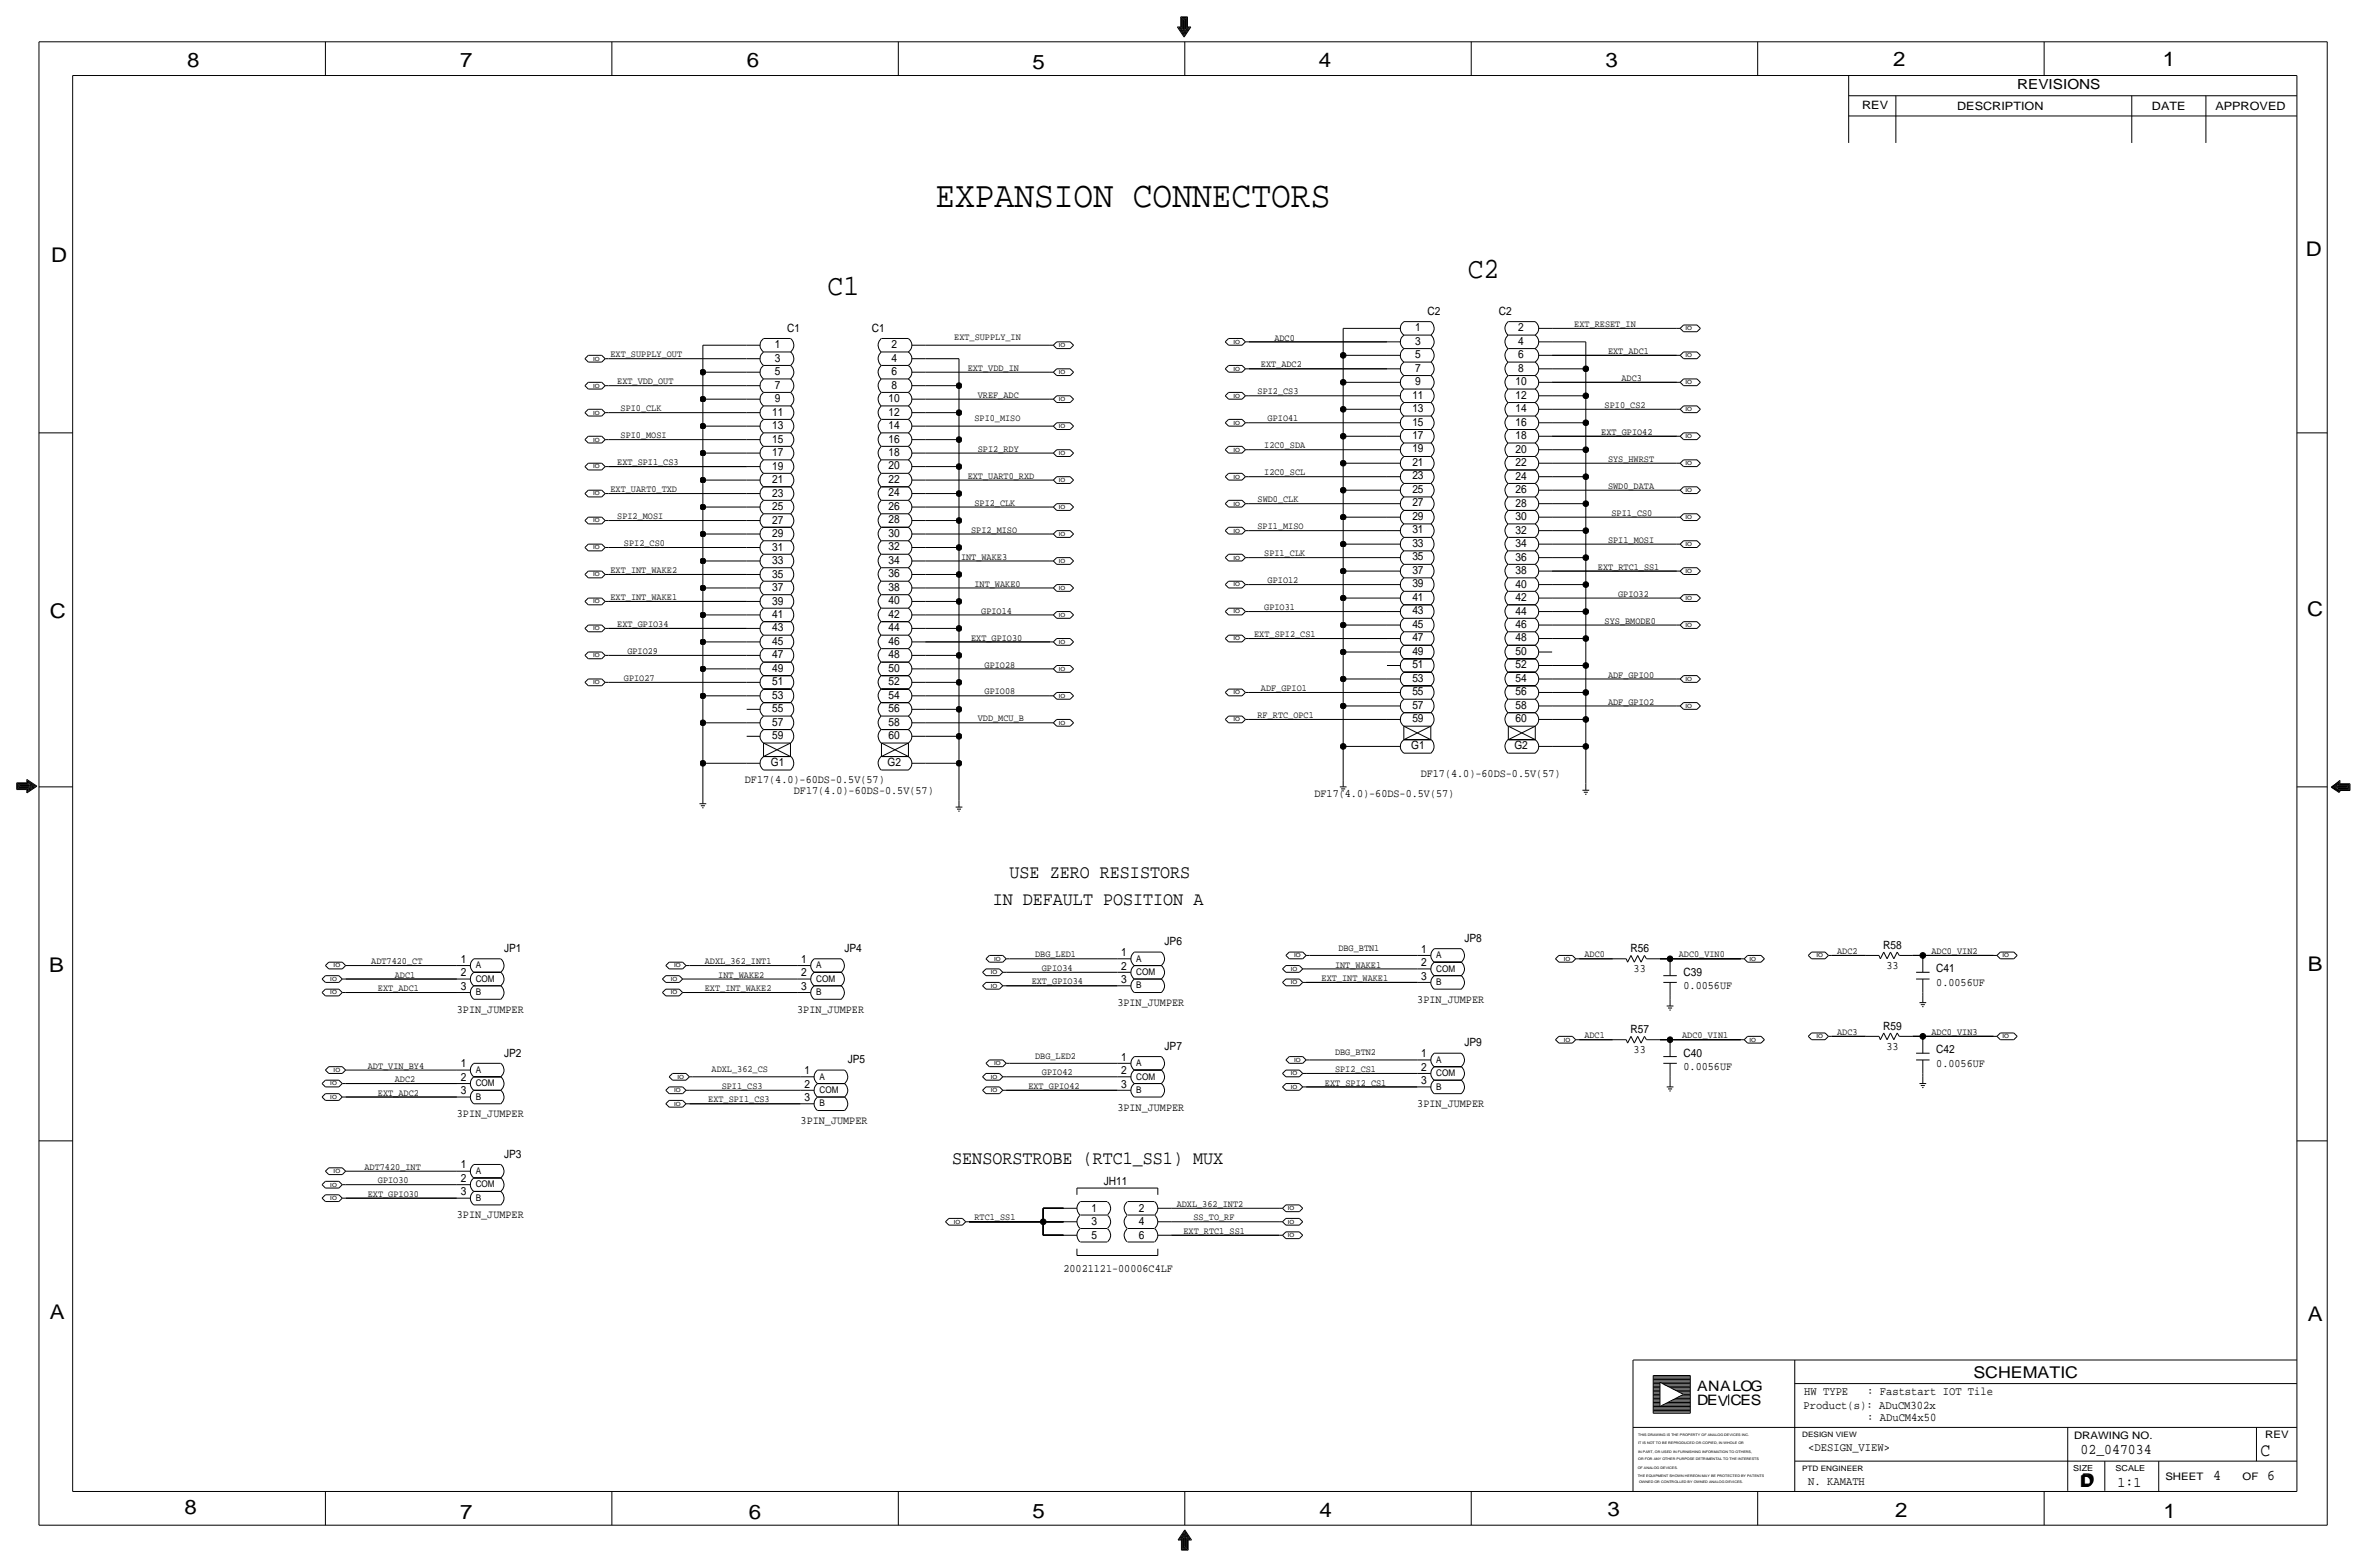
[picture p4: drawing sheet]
<svg xmlns="http://www.w3.org/2000/svg" width="892mm" height="590mm" viewBox="0 0 892 590" stroke-linecap="round" stroke-linejoin="round" font-family="sans-serif">
<defs><g id="words">
<text font-size="13.9" x="352.5" y="78">EXPANSION CONNECTORS</text>
<g font-size="11.1">
<text x="553.2" y="104.6">C2</text>
<text x="311.9" y="111">C1</text>
</g>
<g font-size="7.6">
<text x="70.6" y="25.4">8</text>
<text x="173.4" y="25.4">7</text>
<text x="281.4" y="25.1">6</text>
<text x="389.1" y="26.2">5</text>
<text x="497" y="25.4">4</text>
<text x="605" y="25.1">3</text>
<text x="713.4" y="24.9">2</text>
<text x="815" y="24.9">1</text>
<text x="19.3" y="98.8">D</text>
<text x="868.9" y="96.5">D</text>
<text x="18.8" y="232.7">C</text>
<text x="869.4" y="232.1">C</text>
<text x="869.6" y="365.8">B</text>
<text x="18.5" y="366">B</text>
<text x="18.8" y="496.8">A</text>
<text x="869.6" y="497.6">A</text>
<text x="69.6" y="570.5">8</text>
<text x="173.4" y="572.3">7</text>
<text x="282.2" y="572.3">6</text>
<text x="389.1" y="571.7">5</text>
<text x="497.3" y="571.5">4</text>
<text x="605.7" y="571.2">3</text>
<text x="714.2" y="571.5">2</text>
<text x="815.3" y="572">1</text>
</g>
<g font-size="7.1">
<text x="380.4" y="330.7">USE ZERO RESISTORS</text>
<text x="374.1" y="340.9">IN DEFAULT POSITION A</text>
<text x="358.9" y="438.7">SENSORSTROBE (RTC1_SS1) MUX</text>
</g>
<text font-size="7" x="851.9" y="548.4">C</text>
<g font-size="6.1">
<text x="743.7" y="518.9">SCHEMATIC</text>
<text x="783.8" y="560.3">D</text>
<text x="784.3" y="559.8">D</text>
</g>
<g font-size="5.6">
<text x="784" y="547.9">02_047034</text>
<text x="834.1" y="557.5">4</text>
<text x="854.4" y="557.5">6</text>
<text x="798" y="560.1">1:1</text>
</g>
<g font-size="5.4">
<text x="639.5" y="524.2">ANALOG</text>
<text x="639.5" y="529.3">DEV</text>
<text x="652.1" y="529.3">CES</text>
</g>
<text font-size="5.2" x="760.2" y="33.5">REVISIONS</text>
<g font-size="4.4">
<text x="679.9" y="525.5">HW TYPE</text>
<text x="703.6" y="525.5">: Faststart IOT Tile</text>
<text x="679.7" y="530.9">Product(s): ADuCM302x</text>
<text x="703.6" y="535.2">: ADuCM4x50</text>
<text x="681.4" y="546.6">&lt;DESIGN_VIEW&gt;</text>
<text x="681.4" y="559.3">N. KAMATH</text>
</g>
<g font-size="4.3">
<text x="701.8" y="41.1">REV</text>
<text x="737.6" y="41.4">DESCRIPTION</text>
<text x="811" y="41.4">DATE</text>
<text x="834.8" y="41.4">APPROVED</text>
<text x="537.9" y="118.6">C2</text>
<text x="564.8" y="118.6">C2</text>
<text x="296.6" y="125">C1</text>
<text x="328.6" y="125">C1</text>
<text x="533.3" y="124.7">1</text>
<text x="572.2" y="124.8">2</text>
<text x="292" y="131.2">1</text>
<text x="335.9" y="131.1">2</text>
<text x="533.3" y="129.8">3</text>
<text x="572.2" y="129.9">4</text>
<text x="292" y="136.3">3</text>
<text x="335.9" y="136.2">4</text>
<text x="533.3" y="134.9">5</text>
<text x="572.2" y="135">6</text>
<text x="292" y="141.4">5</text>
<text x="335.9" y="141.3">6</text>
<text x="533.3" y="140">7</text>
<text x="572.2" y="140.1">8</text>
<text x="292" y="146.5">7</text>
<text x="335.9" y="146.4">8</text>
<text x="533.3" y="145.1">9</text>
<text x="571.1" y="145.2">10</text>
<text x="292" y="151.6">9</text>
<text x="334.9" y="151.5">10</text>
<text x="532.2" y="155.2">13</text>
<text x="532.2" y="150.1">11</text>
<text x="571.1" y="155.3">14</text>
<text x="571.1" y="150.2">12</text>
<text x="290.9" y="161.7">13</text>
<text x="290.9" y="156.6">11</text>
<text x="334.9" y="161.6">14</text>
<text x="334.9" y="156.5">12</text>
<text x="532.2" y="160.3">15</text>
<text x="571.1" y="160.4">16</text>
<text x="290.9" y="166.8">15</text>
<text x="334.9" y="166.7">16</text>
<text x="532.2" y="165.4">17</text>
<text x="571.1" y="165.5">18</text>
<text x="290.9" y="171.9">17</text>
<text x="334.9" y="171.8">18</text>
<text x="532.2" y="170.5">19</text>
<text x="571.1" y="170.5">20</text>
<text x="290.9" y="176.9">19</text>
<text x="334.9" y="176.8">20</text>
<text x="532.2" y="175.5">21</text>
<text x="571.1" y="175.6">22</text>
<text x="290.9" y="182">21</text>
<text x="334.9" y="181.9">22</text>
<text x="532.2" y="185.7">25</text>
<text x="532.2" y="180.6">23</text>
<text x="571.1" y="185.8">26</text>
<text x="571.1" y="180.7">24</text>
<text x="290.9" y="187.1">23</text>
<text x="334.9" y="187">24</text>
<text x="532.2" y="190.8">27</text>
<text x="571.1" y="190.9">28</text>
<text x="290.9" y="197.3">27</text>
<text x="290.9" y="192.2">25</text>
<text x="334.9" y="197.2">28</text>
<text x="334.9" y="192.1">26</text>
<text x="532.2" y="195.8">29</text>
<text x="571.1" y="195.9">30</text>
<text x="290.9" y="202.3">29</text>
<text x="334.9" y="202.2">30</text>
<text x="532.2" y="200.9">31</text>
<text x="571.1" y="201">32</text>
<text x="290.9" y="207.4">31</text>
<text x="334.9" y="207.3">32</text>
<text x="532.2" y="206">33</text>
<text x="571.1" y="206.1">34</text>
<text x="290.9" y="212.5">33</text>
<text x="334.9" y="212.4">34</text>
<text x="532.2" y="211.1">35</text>
<text x="571.1" y="211.2">36</text>
<text x="290.9" y="217.6">35</text>
<text x="334.9" y="217.5">36</text>
<text x="532.2" y="221.2">39</text>
<text x="532.2" y="216.2">37</text>
<text x="571.1" y="221.3">40</text>
<text x="571.1" y="216.3">38</text>
<text x="290.9" y="227.7">39</text>
<text x="290.9" y="222.7">37</text>
<text x="334.9" y="227.6">40</text>
<text x="334.9" y="222.6">38</text>
<text x="532.2" y="226.3">41</text>
<text x="571.1" y="226.4">42</text>
<text x="290.9" y="232.8">41</text>
<text x="334.9" y="232.7">42</text>
<text x="532.2" y="231.4">43</text>
<text x="571.1" y="231.5">44</text>
<text x="290.9" y="237.9">43</text>
<text x="334.9" y="237.8">44</text>
<text x="532.2" y="236.5">45</text>
<text x="571.1" y="236.6">46</text>
<text x="290.9" y="243">45</text>
<text x="334.9" y="242.9">46</text>
<text x="532.2" y="241.5">47</text>
<text x="571.1" y="241.6">48</text>
<text x="290.9" y="248">47</text>
<text x="334.9" y="247.9">48</text>
<text x="532.2" y="251.7">51</text>
<text x="532.2" y="246.6">49</text>
<text x="571.1" y="251.8">52</text>
<text x="571.1" y="246.7">50</text>
<text x="290.9" y="253.1">49</text>
<text x="334.9" y="253">50</text>
<text x="532.2" y="256.8">53</text>
<text x="571.1" y="256.9">54</text>
<text x="290.9" y="263.3">53</text>
<text x="290.9" y="258.2">51</text>
<text x="334.9" y="263.2">54</text>
<text x="334.9" y="258.1">52</text>
<text x="532.2" y="261.9">55</text>
<text x="571.1" y="262">56</text>
<text x="290.9" y="268.4">55</text>
<text x="334.9" y="268.3">56</text>
<text x="532.2" y="266.9">57</text>
<text x="571.1" y="267">58</text>
<text x="290.9" y="273.4">57</text>
<text x="334.9" y="273.3">58</text>
<text x="532.2" y="272">59</text>
<text x="571.1" y="272.1">60</text>
<text x="290.9" y="278.5">59</text>
<text x="334.9" y="278.4">60</text>
<text x="531.8" y="282.2">G1</text>
<text x="570.7" y="282.3">G2</text>
<text x="290.5" y="288.7">G1</text>
<text x="334.5" y="288.6">G2</text>
<text x="535.4" y="292.6">DF17(4.0)-60DS-0.5V(57)</text>
<text x="280.7" y="295.1">DF17(4.0)-60DS-0.5V(57)</text>
<text x="299.2" y="299">DF17(4.0)-60DS-0.5V(57)</text>
<text x="495.3" y="300.2">DF17(4.0)-60DS-0.5V(57)</text>
<text x="189.9" y="358.7">JP1</text>
<text x="318.2" y="358.7">JP4</text>
<text x="438.9" y="356.1">JP6</text>
<text x="535.6" y="358.9">1</text>
<text x="551.9" y="354.8">JP8</text>
<text x="614.4" y="358.7">R56</text>
<text x="709.7" y="357.4">R58</text>
<text x="173.6" y="362.7">1</text>
<text x="301.9" y="362.7">1</text>
<text x="422.6" y="365.3">2</text>
<text x="422.6" y="360.2">1</text>
<text x="535.6" y="364">2</text>
<text x="710.9" y="365">33</text>
<text x="173.6" y="367.8">2</text>
<text x="301.9" y="367.8">2</text>
<text x="422.6" y="370.3">3</text>
<text x="535.6" y="369.1">3</text>
<text x="615.6" y="366.3">33</text>
<text x="634.4" y="367.5">C39</text>
<text x="729.7" y="371.3">0.0056UF</text>
<text x="729.7" y="366.3">C41</text>
<text x="173.6" y="372.9">3</text>
<text x="301.9" y="372.9">3</text>
<text x="534.1" y="377.7">3PIN_JUMPER</text>
<text x="634.4" y="372.6">0.0056UF</text>
<text x="172.2" y="381.5">3PIN_JUMPER</text>
<text x="300.4" y="381.5">3PIN_JUMPER</text>
<text x="421.1" y="379">3PIN_JUMPER</text>
<text x="614.4" y="389.1">R57</text>
<text x="709.7" y="387.9">R59</text>
<text x="438.9" y="395.5">JP7</text>
<text x="551.9" y="394.2">JP9</text>
<text x="710.9" y="395.5">33</text>
<text x="189.9" y="398">JP2</text>
<text x="319.5" y="400.6">JP5</text>
<text x="422.6" y="399.5">1</text>
<text x="535.6" y="398.3">1</text>
<text x="615.6" y="396.7">33</text>
<text x="634.4" y="398">C40</text>
<text x="729.7" y="401.8">0.0056UF</text>
<text x="729.7" y="396.7">C42</text>
<text x="173.6" y="407.1">2</text>
<text x="173.6" y="402.1">1</text>
<text x="303.2" y="404.6">1</text>
<text x="422.6" y="404.6">2</text>
<text x="535.6" y="403.4">2</text>
<text x="634.4" y="403.1">0.0056UF</text>
<text x="173.6" y="412.2">3</text>
<text x="303.2" y="409.7">2</text>
<text x="422.6" y="409.7">3</text>
<text x="535.6" y="408.4">3</text>
<text x="303.2" y="414.8">3</text>
<text x="421.1" y="418.3">3PIN_JUMPER</text>
<text x="534.1" y="417.1">3PIN_JUMPER</text>
<text x="172.2" y="420.9">3PIN_JUMPER</text>
<text x="301.7" y="423.4">3PIN_JUMPER</text>
<text x="189.9" y="436.1">JP3</text>
<text x="173.6" y="440.2">1</text>
<text x="173.6" y="445.3">2</text>
<text x="416" y="446.3">JH11</text>
<text x="173.6" y="450.3">3</text>
<text x="172.2" y="459">3PIN_JUMPER</text>
<text x="411.4" y="461.5">3</text>
<text x="411.4" y="456.4">1</text>
<text x="429.2" y="461.5">4</text>
<text x="429.2" y="456.4">2</text>
<text x="411.4" y="466.6">5</text>
<text x="429.2" y="466.6">6</text>
<text x="400.8" y="479.3">20021121-00006C4LF</text>
</g>
<g font-size="3.9">
<text x="781.6" y="542.1">DRAWING NO.</text>
<text x="853.6" y="541.8">REV</text>
<text x="816" y="557.4">SHEET</text>
<text x="845.1" y="557.5">OF</text>
</g>
<g font-size="3.6">
<text x="593.3" y="123.2">EXT_RESET_IN</text>
<text x="359.6" y="128.3">EXT_SUPPLY_IN</text>
<text x="480.2" y="128.3">ADC0</text>
<text x="230.1" y="134.6">EXT_SUPPLY_OUT</text>
<text x="606" y="133.3">EXT_ADC1</text>
<text x="364.7" y="139.7">EXT_VDD_IN</text>
<text x="475.2" y="138.4">EXT_ADC2</text>
<text x="611.1" y="143.5">ADC3</text>
<text x="232.6" y="144.8">EXT_VDD_OUT</text>
<text x="368.5" y="149.9">VREF_ADC</text>
<text x="473.9" y="148.6">SPI2_CS3</text>
<text x="233.9" y="154.9">SPI0_CLK</text>
<text x="604.7" y="153.7">SPI0_CS2</text>
<text x="367.2" y="158.8">SPI0_MISO</text>
<text x="477.7" y="158.8">GPIO41</text>
<text x="233.9" y="165.1">SPI0_MOSI</text>
<text x="603.4" y="163.8">EXT_GPIO42</text>
<text x="368.5" y="170.2">SPI2_RDY</text>
<text x="476.4" y="168.9">I2C0_SDA</text>
<text x="606" y="174">SYS_HWRST</text>
<text x="232.6" y="175.3">EXT_SPI1_CS3</text>
<text x="476.4" y="179.1">I2C0_SCL</text>
<text x="230.1" y="185.4">EXT_UART0_TXD</text>
<text x="364.7" y="180.3">EXT_UART0_RXD</text>
<text x="606" y="184.1">SWD0_DATA</text>
<text x="367.2" y="190.5">SPI2_CLK</text>
<text x="473.9" y="189.2">SWD0_CLK</text>
<text x="232.6" y="195.6">SPI2_MOSI</text>
<text x="607.3" y="194.3">SPI1_CS0</text>
<text x="366" y="200.7">SPI2_MISO</text>
<text x="473.9" y="199.4">SPI1_MISO</text>
<text x="235.1" y="205.7">SPI2_CS0</text>
<text x="476.4" y="209.5">SPI1_CLK</text>
<text x="606" y="204.5">SPI1_MOSI</text>
<text x="230.1" y="215.9">EXT_INT_WAKE2</text>
<text x="362.2" y="210.8">INT_WAKE3</text>
<text x="602.2" y="214.6">EXT_RTC1_SS1</text>
<text x="367.2" y="221">INT_WAKE0</text>
<text x="477.7" y="219.7">GPIO12</text>
<text x="230.1" y="226.1">EXT_INT_WAKE1</text>
<text x="609.8" y="224.8">GPIO32</text>
<text x="369.8" y="231.1">GPIO14</text>
<text x="476.4" y="229.9">GPIO31</text>
<text x="232.6" y="236.2">EXT_GPIO34</text>
<text x="604.7" y="234.9">SYS_BMODE0</text>
<text x="366" y="241.3">EXT_GPIO30</text>
<text x="472.6" y="240">EXT_SPI2_CS1</text>
<text x="236.4" y="246.4">GPIO29</text>
<text x="371" y="251.5">GPIO28</text>
<text x="235.1" y="256.5">GPIO27</text>
<text x="606" y="255.3">ADF_GPIO0</text>
<text x="371" y="261.6">GPIO08</text>
<text x="475.2" y="260.3">ADF_GPIO1</text>
<text x="606" y="265.4">ADF_GPIO2</text>
<text x="368.5" y="271.8">VDD_MCU_B</text>
<text x="473.9" y="270.5">RF_RTC_OPC1</text>
<text x="504.4" y="358.1">DBG_BTN1</text>
<text x="692.3" y="359.4">ADC2</text>
<text x="727.9" y="359.4">ADC0_VIN2</text>
<text x="139.9" y="363.2">ADT7420_CT</text>
<text x="265.6" y="363.2">ADXL_362_INT1</text>
<text x="390.1" y="360.7">DBG_LED1</text>
<text x="392.6" y="365.8">GPIO34</text>
<text x="503.1" y="364.5">INT_WAKE1</text>
<text x="597.1" y="360.7">ADC0</text>
<text x="632.6" y="360.7">ADC0_VIN0</text>
<text x="148.8" y="368.3">ADC1</text>
<text x="270.7" y="368.3">INT_WAKE2</text>
<text x="388.8" y="370.8">EXT_GPIO34</text>
<text x="498" y="369.6">EXT_INT_WAKE1</text>
<text x="142.4" y="373.4">EXT_ADC1</text>
<text x="265.6" y="373.4">EXT_INT_WAKE2</text>
<text x="692.3" y="389.9">ADC3</text>
<text x="727.9" y="389.9">ADC0_VIN3</text>
<text x="597.1" y="391.2">ADC1</text>
<text x="633.9" y="391.2">ADC0_VIN1</text>
<text x="390.1" y="398.8">DBG_LED2</text>
<text x="503.1" y="397.5">DBG_BTN2</text>
<text x="138.6" y="402.6">ADT_VIN_BY4</text>
<text x="148.8" y="407.7">ADC2</text>
<text x="268.2" y="403.9">ADXL_362_CS</text>
<text x="392.6" y="405.1">GPIO42</text>
<text x="503.1" y="403.9">SPI2_CS1</text>
<text x="142.4" y="412.7">EXT_ADC2</text>
<text x="272" y="410.2">SPI1_CS3</text>
<text x="387.6" y="410.2">EXT_GPIO42</text>
<text x="499.3" y="408.9">EXT_SPI2_CS1</text>
<text x="266.9" y="415.3">EXT_SPI1_CS3</text>
<text x="137.3" y="440.7">ADT7420_INT</text>
<text x="142.4" y="445.8">GPIO30</text>
<text x="138.6" y="450.9">EXT_GPIO30</text>
<text x="443.4" y="454.7">ADXL_362_INT2</text>
<text x="367.2" y="459.7">RTC1_SS1</text>
<text x="449.8" y="459.7">SS_TO_RF</text>
<text x="446" y="464.8">EXT_RTC1_SS1</text>
</g>
<g font-size="3.5">
<text x="179.3" y="364.7">A</text>
<text x="307.5" y="364.7">A</text>
<text x="428.2" y="362.2">A</text>
<text x="541.2" y="360.9">A</text>
<text x="179.3" y="369.8">COM</text>
<text x="307.5" y="369.8">COM</text>
<text x="428.2" y="367.3">COM</text>
<text x="541.2" y="371.1">B</text>
<text x="541.2" y="366">COM</text>
<text x="179.3" y="374.9">B</text>
<text x="307.5" y="374.9">B</text>
<text x="428.2" y="372.4">B</text>
<text x="428.2" y="401.6">A</text>
<text x="541.2" y="400.3">A</text>
<text x="179.3" y="404.1">A</text>
<text x="308.8" y="406.7">A</text>
<text x="428.2" y="406.7">COM</text>
<text x="541.2" y="405.4">COM</text>
<text x="179.3" y="409.2">COM</text>
<text x="308.8" y="411.7">COM</text>
<text x="428.2" y="411.7">B</text>
<text x="541.2" y="410.5">B</text>
<text x="179.3" y="414.3">B</text>
<text x="308.8" y="416.8">B</text>
<text x="179.3" y="442.2">A</text>
<text x="179.3" y="447.3">COM</text>
<text x="179.3" y="452.4">B</text>
</g>
<g font-size="3.1">
<text x="781.3" y="554">SIZE</text>
<text x="797.3" y="554">SCALE</text>
</g>
<g font-size="2.8">
<text x="679.1" y="541.3">DESIGN VIEW</text>
<text x="679.1" y="554">PTD ENGINEER</text>
</g>
<g font-size="2.1">
<text x="635.2" y="124.4">IO</text>
<text x="399" y="130.8">IO</text>
<text x="464.8" y="129.5">IO</text>
<text x="223.5" y="135.8">IO</text>
<text x="635.2" y="134.6">IO</text>
<text x="399" y="140.9">IO</text>
<text x="464.8" y="139.6">IO</text>
<text x="223.5" y="146">IO</text>
<text x="464.8" y="149.8">IO</text>
<text x="635.2" y="144.7">IO</text>
<text x="399" y="151.1">IO</text>
<text x="635.2" y="154.9">IO</text>
<text x="223.5" y="156.2">IO</text>
<text x="399" y="161.2">IO</text>
<text x="464.8" y="160">IO</text>
<text x="223.5" y="166.3">IO</text>
<text x="635.2" y="165">IO</text>
<text x="399" y="171.4">IO</text>
<text x="464.8" y="170.1">IO</text>
<text x="223.5" y="176.5">IO</text>
<text x="635.2" y="175.2">IO</text>
<text x="399" y="181.6">IO</text>
<text x="464.8" y="180.3">IO</text>
<text x="635.2" y="185.4">IO</text>
<text x="223.5" y="186.6">IO</text>
<text x="399" y="191.7">IO</text>
<text x="464.8" y="190.4">IO</text>
<text x="223.5" y="196.8">IO</text>
<text x="635.2" y="195.5">IO</text>
<text x="399" y="201.9">IO</text>
<text x="464.8" y="200.6">IO</text>
<text x="223.5" y="207">IO</text>
<text x="635.2" y="205.7">IO</text>
<text x="399" y="212">IO</text>
<text x="464.8" y="210.8">IO</text>
<text x="635.2" y="215.8">IO</text>
<text x="223.5" y="217.1">IO</text>
<text x="464.8" y="220.9">IO</text>
<text x="223.5" y="227.3">IO</text>
<text x="399" y="222.2">IO</text>
<text x="635.2" y="226">IO</text>
<text x="399" y="232.4">IO</text>
<text x="464.8" y="231.1">IO</text>
<text x="223.5" y="237.4">IO</text>
<text x="635.2" y="236.2">IO</text>
<text x="399" y="242.5">IO</text>
<text x="464.8" y="241.2">IO</text>
<text x="223.5" y="247.6">IO</text>
<text x="223.5" y="257.8">IO</text>
<text x="399" y="252.7">IO</text>
<text x="635.2" y="256.5">IO</text>
<text x="399" y="262.8">IO</text>
<text x="464.8" y="261.6">IO</text>
<text x="635.2" y="266.6">IO</text>
<text x="399" y="273">IO</text>
<text x="464.8" y="271.7">IO</text>
<text x="125.7" y="364.4">IO</text>
<text x="254" y="364.4">IO</text>
<text x="374.7" y="361.9">IO</text>
<text x="486.4" y="365.7">IO</text>
<text x="487.7" y="360.6">IO</text>
<text x="589.3" y="361.9">IO</text>
<text x="659.3" y="361.9">IO</text>
<text x="684.5" y="360.6">IO</text>
<text x="754.6" y="360.6">IO</text>
<text x="124.5" y="369.5">IO</text>
<text x="252.7" y="369.5">IO</text>
<text x="373.4" y="367">IO</text>
<text x="486.4" y="370.8">IO</text>
<text x="124.5" y="374.6">IO</text>
<text x="252.7" y="374.6">IO</text>
<text x="373.4" y="372.1">IO</text>
<text x="589.3" y="392.4">IO</text>
<text x="659.3" y="392.4">IO</text>
<text x="684.5" y="391.1">IO</text>
<text x="754.6" y="391.1">IO</text>
<text x="374.7" y="401.3">IO</text>
<text x="487.7" y="400">IO</text>
<text x="125.7" y="403.8">IO</text>
<text x="255.3" y="406.3">IO</text>
<text x="373.4" y="406.3">IO</text>
<text x="486.4" y="405.1">IO</text>
<text x="124.5" y="414">IO</text>
<text x="124.5" y="408.9">IO</text>
<text x="254" y="411.4">IO</text>
<text x="373.4" y="411.4">IO</text>
<text x="486.4" y="410.2">IO</text>
<text x="254" y="416.5">IO</text>
<text x="125.7" y="441.9">IO</text>
<text x="124.5" y="447">IO</text>
<text x="124.5" y="452.1">IO</text>
<text x="485.3" y="455.9">IO</text>
<text x="359.4" y="461">IO</text>
<text x="485.3" y="461">IO</text>
<text x="485.3" y="466">IO</text>
</g>
<g font-size="1.3">
<text x="617.3" y="541.1">THIS DRAWING IS THE PROPERTY OF ANALOG DEVICES INC.</text>
<text x="617.3" y="543.9">IT IS NOT TO BE REPRODUCED OR COPIED, IN WHOLE OR</text>
<text x="617.3" y="547.2">IN PART, OR USED IN FURNISHING INFORMATION TO OTHERS,</text>
<text x="617.3" y="550">OR FOR ANY OTHER PURPOSE DETRIMENTAL TO THE INTERESTS</text>
<text x="617.2" y="553.2">OF ANALOG DEVICES.</text>
<text x="617.2" y="556.3">THE EQUIPMENT SHOWN HEREON MAY BE PROTECTED BY PATENTS</text>
<text x="617.7" y="558.8">OWNED OR CONTROLLED BY OWNED ANALOG DEVICES.</text>
</g>
</g></defs>
<!-- layer: Nets -->
<g fill="none" stroke="#000" stroke-width=".38">
<path d="M229.3 135.1h52.1zM264.9 130h16.5zM264.9 130v10.2zM348.7 135.1h12.7zM348.7 130h47zM361.4 135.1v10.2zM470.6 128.8h52.1zM470.6 138.9h52.1zM506.2 123.7h16.5zM506.2 133.9h16.5zM506.2 123.7v10.2zM506.2 133.9v10.1z"/>
<path d="M584.9 123.7h47zM584.9 133.9h47zM584.9 128.8h12.7zM584.9 138.9h12.7zM597.6 128.8v10.1zM597.6 138.9v10.2zM229.3 145.3h52.1zM229.3 155.4h52.1zM264.9 140.2h16.5zM264.9 150.4h16.5zM264.9 140.2v10.2zM264.9 150.4v10.1z"/>
<path d="M348.7 140.2h47zM348.7 155.4h12.7zM348.7 145.3h12.7zM348.7 150.4h47zM361.4 155.4v10.2zM361.4 145.3v10.1zM470.6 149.1h52.1zM470.6 159.3h52.1zM506.2 144h16.5zM506.2 154.2h16.5zM506.2 144v10.2zM506.2 154.2v10.1z"/>
<path d="M584.9 144h47zM584.9 149.1h12.7zM584.9 159.3h12.7zM584.9 154.2h47zM597.6 149.1v10.2zM597.6 159.3v10.1zM229.3 175.8h52.1zM229.3 165.6h52.1zM264.9 160.5h16.5zM264.9 170.7h16.5zM264.9 160.5v10.2zM264.9 170.7v10.1z"/>
<path d="M348.7 175.8h12.7zM348.7 165.6h12.7zM348.7 160.5h47zM348.7 170.7h47zM361.4 175.8v10.1zM361.4 165.6v10.2zM470.6 169.4h52.1zM470.6 179.6h52.1zM506.2 164.3h16.5zM506.2 174.5h16.5zM506.2 164.3v10.2zM506.2 174.5v10.2z"/>
<path d="M584.9 164.3h47zM584.9 169.4h12.7zM584.9 179.6h12.7zM584.9 174.5h47zM597.6 169.4v10.2zM597.6 179.6v10.1zM229.3 185.9h52.1zM229.3 196.1h52.1zM264.9 180.8h16.5zM264.9 191h16.5zM264.9 180.8v10.2zM264.9 191v10.2z"/>
<path d="M348.7 191h47zM348.7 196.1h12.7zM348.7 185.9h12.7zM348.7 180.8h47zM361.4 196.1v10.1zM361.4 185.9v10.2zM470.6 199.9h52.1zM470.6 189.7h52.1zM506.2 184.7h16.5zM506.2 194.8h16.5zM506.2 184.7v10.1zM506.2 194.8v10.2z"/>
<path d="M584.9 189.7h12.7zM584.9 199.9h12.7zM584.9 184.7h47zM584.9 194.8h47zM597.6 189.7v10.2zM597.6 199.9v10.2zM229.3 216.4h52.1zM229.3 206.2h52.1zM264.9 201.2h16.5zM264.9 211.3h16.5zM264.9 201.2v10.1zM264.9 211.3v10.2z"/>
<path d="M348.7 216.4h12.7zM348.7 206.2h12.7zM348.7 201.2h47zM348.7 211.3h47zM361.4 216.4v10.2zM361.4 206.2v10.2zM470.6 210.1h52.1zM506.2 205h16.5zM506.2 215.1h16.5zM506.2 205v10.1zM506.2 215.1v10.2zM584.9 215.1h47z"/>
<path d="M584.9 210.1h12.7zM584.9 205h47zM597.6 210.1v10.1zM229.3 236.7h52.1zM229.3 226.6h52.1zM264.9 221.5h16.5zM264.9 231.6h16.5zM264.9 221.5v10.1zM264.9 231.6v10.2zM348.7 236.7h12.7zM348.7 226.6h12.7zM348.7 221.5h47z"/>
<path d="M348.7 231.6h47zM361.4 236.7v10.2zM361.4 226.6v10.1zM470.6 230.4h52.1zM470.6 220.2h52.1zM506.2 225.3h16.5zM506.2 235.5h16.5zM506.2 225.3v10.2zM506.2 235.5v10.1zM584.9 220.2h12.7zM584.9 230.4h12.7zM584.9 225.3h47z"/>
<path d="M584.9 235.5h47zM597.6 220.2v10.2zM597.6 230.4v10.1zM229.3 246.9h52.1zM229.3 257h52.1zM264.9 241.8h16.5zM264.9 252h16.5zM264.9 241.8v10.2zM264.9 252v10.1zM348.7 241.8h47zM348.7 257h12.7zM348.7 246.9h12.7z"/>
<path d="M348.7 252h47zM361.4 257v10.2zM361.4 246.9v10.1zM470.6 240.5h52.1zM506.2 245.6h16.5zM506.2 255.8h16.5zM506.2 245.6v10.2zM506.2 255.8v10.1zM584.9 255.8h47zM584.9 240.5h12.7zM584.9 250.7h12.7zM597.6 240.5v10.2z"/>
<path d="M597.6 250.7v10.2zM264.9 262.1h16.5zM264.9 272.3h16.5zM264.9 262.1v10.2zM264.9 272.3v15.2zM348.7 277.4h12.7zM348.7 267.2h12.7zM348.7 262.1h47zM348.7 272.3h47zM361.4 277.4v10.1zM361.4 267.2v10.2zM470.6 271h52.1z"/>
<path d="M470.6 260.9h52.1zM506.2 265.9h16.5zM506.2 265.9v15.3zM584.9 265.9h47zM584.9 271h12.7zM584.9 260.9h12.7zM597.6 271v10.2zM597.6 260.9v10.1zM264.9 287.5v12.7zM264.9 287.5h16.5zM348.7 287.5h12.7zM361.4 287.5v14z"/>
<path d="M506.2 281.2v12.7zM506.2 281.2h16.5zM584.9 281.2h12.7zM597.6 281.2v13.9zM493.5 359.9h40.6zM690.3 359.9h12.7zM720.8 359.9h3.8zM724.6 359.9v1.3zM724.6 359.9h26.7zM130.3 368.8h41.9zM130.3 373.9h41.9zM131.5 363.7h40.7z"/>
<path d="M258.5 373.9h41.9zM258.5 368.8h41.9zM259.8 363.7h40.6zM379.2 371.3h41.9zM379.2 366.3h41.9zM380.4 361.2h40.7zM492.2 370.1h41.9zM492.2 365h41.9zM595.1 361.2h12.7zM625.6 361.2h3.8zM629.4 375.2v1.2zM629.4 361.2v1.3z"/>
<path d="M629.4 361.2h26.6zM724.6 373.9v1.3zM493.5 399.3h40.6zM595.1 391.7h12.7zM625.6 391.7h3.8zM629.4 391.7v1.2zM629.4 391.7h26.6zM690.3 390.4h12.7zM720.8 390.4h3.8zM724.6 390.4v1.3zM724.6 390.4h26.7zM130.3 408.2h41.9z"/>
<path d="M130.3 413.3h41.9zM131.5 403.1h40.7zM259.8 415.8h41.9zM259.8 410.7h41.9zM261.1 405.6h40.6zM379.2 410.7h41.9zM379.2 405.6h41.9zM380.4 400.6h40.7zM492.2 409.4h41.9zM492.2 404.4h41.9zM629.4 405.6v1.3zM724.6 404.4v1.2z"/>
<path d="M130.3 451.4h41.9zM130.3 446.3h41.9zM131.5 441.2h40.7zM393.1 455.2h7.7zM393.1 455.2v5zM441.4 455.2h40.6zM365.2 460.2h27.9zM393.1 460.2h7.7zM393.1 460.2v5.1zM393.1 465.3h7.7zM441.4 465.3h40.6zM441.4 460.2h40.6z"/>
</g>
<g fill="#000" stroke="#000" stroke-width=".38">
<circle cx="506.2" cy="133.9" r="1.07"/>
<circle cx="597.6" cy="138.9" r="1.07"/>
<circle cx="264.9" cy="140.2" r="1.07"/>
<circle cx="264.9" cy="150.4" r="1.07"/>
<circle cx="361.4" cy="145.3" r="1.07"/>
<circle cx="361.4" cy="155.4" r="1.07"/>
<circle cx="506.2" cy="144" r="1.07"/>
<circle cx="506.2" cy="154.2" r="1.07"/>
<circle cx="597.6" cy="149.1" r="1.07"/>
<circle cx="597.6" cy="159.3" r="1.07"/>
<circle cx="264.9" cy="160.5" r="1.07"/>
<circle cx="264.9" cy="170.7" r="1.07"/>
<circle cx="361.4" cy="165.6" r="1.07"/>
<circle cx="361.4" cy="175.8" r="1.07"/>
<circle cx="506.2" cy="174.5" r="1.07"/>
<circle cx="506.2" cy="164.3" r="1.07"/>
<circle cx="597.6" cy="179.6" r="1.07"/>
<circle cx="597.6" cy="169.4" r="1.07"/>
<circle cx="264.9" cy="191" r="1.07"/>
<circle cx="264.9" cy="180.8" r="1.07"/>
<circle cx="361.4" cy="196.1" r="1.07"/>
<circle cx="361.4" cy="185.9" r="1.07"/>
<circle cx="506.2" cy="184.7" r="1.07"/>
<circle cx="506.2" cy="194.8" r="1.07"/>
<circle cx="597.6" cy="189.7" r="1.07"/>
<circle cx="597.6" cy="199.9" r="1.07"/>
<circle cx="264.9" cy="211.3" r="1.07"/>
<circle cx="264.9" cy="201.2" r="1.07"/>
<circle cx="361.4" cy="206.2" r="1.07"/>
<circle cx="361.4" cy="216.4" r="1.07"/>
<circle cx="506.2" cy="215.1" r="1.07"/>
<circle cx="506.2" cy="205" r="1.07"/>
<circle cx="597.6" cy="210.1" r="1.07"/>
<circle cx="264.9" cy="221.5" r="1.07"/>
<circle cx="264.9" cy="231.6" r="1.07"/>
<circle cx="361.4" cy="226.6" r="1.07"/>
<circle cx="361.4" cy="236.7" r="1.07"/>
<circle cx="506.2" cy="225.3" r="1.07"/>
<circle cx="506.2" cy="235.5" r="1.07"/>
<circle cx="597.6" cy="230.4" r="1.07"/>
<circle cx="597.6" cy="220.2" r="1.07"/>
<circle cx="264.9" cy="252" r="1.07"/>
<circle cx="264.9" cy="241.8" r="1.07"/>
<circle cx="361.4" cy="246.9" r="1.07"/>
<circle cx="361.4" cy="257" r="1.07"/>
<circle cx="506.2" cy="245.6" r="1.07"/>
<circle cx="506.2" cy="255.8" r="1.07"/>
<circle cx="597.6" cy="250.7" r="1.07"/>
<circle cx="597.6" cy="240.5" r="1.07"/>
<circle cx="264.9" cy="272.3" r="1.07"/>
<circle cx="264.9" cy="262.1" r="1.07"/>
<circle cx="361.4" cy="267.2" r="1.07"/>
<circle cx="361.4" cy="277.4" r="1.07"/>
<circle cx="506.2" cy="265.9" r="1.07"/>
<circle cx="597.6" cy="260.9" r="1.07"/>
<circle cx="597.6" cy="271" r="1.07"/>
<circle cx="264.9" cy="287.5" r="1.07"/>
<circle cx="361.4" cy="287.5" r="1.07"/>
<circle cx="506.2" cy="281.2" r="1.07"/>
<circle cx="597.6" cy="281.2" r="1.07"/>
<circle cx="724.6" cy="359.9" r="1.07"/>
<circle cx="629.4" cy="361.2" r="1.07"/>
<circle cx="629.4" cy="391.7" r="1.07"/>
<circle cx="724.6" cy="390.4" r="1.07"/>
<circle cx="393.1" cy="460.2" r="1.07"/>
</g>
<!-- layer: Components -->
<g fill="none" stroke="#000" stroke-width=".38">
<path d="M220.4 135.1l1.3 1.3zM221.7 136.4h5.1zM221.7 133.9h5.1zM221.7 133.9l-1.3 1.2zM226.8 133.9l1.2 1.2zM228 135.1h1.3zM228 135.1l-1.2 1.3zM281.4 135.1h5.1zM281.4 130h5.1zM287.7 132.6a3.1 3.1 0 0 0 0 5.1M287.7 137.7a3.1 3.1 0 0 0 0 5M287.7 127.6a3.1 3.1 0 0 0 0 5"/>
<path d="M287.7 132.6h10.2zM287.7 137.7h10.2zM287.7 127.5h10.2zM297.9 137.7a3.2 3.2 0 0 1 0 5.1M297.9 132.6a3.2 3.2 0 0 1 0 5.1M297.9 127.5a3.2 3.2 0 0 1 0 5.1M332.1 137.7a3.3 3.3 0 0 0 0 5.1M332.1 132.6a3.3 3.3 0 0 0 0 5.1M332.1 127.5a3.3 3.3 0 0 0 0 5.1M332.2 132.6h10.1zM332.2 137.7h10.1zM332.2 127.5h10.1z"/>
<path d="M342.3 132.6a3 3 0 0 1 0 5.1M342.3 137.7a3 3 0 0 1 0 5M342.3 127.6a3 3 0 0 1 0 5M343.6 135.1h5.1zM343.6 130h5.1zM395.7 130h1.3zM397 130l1.2 1.3zM398.2 138.9h5.1zM398.2 138.9l-1.2 1.3zM398.2 131.3h5.1zM398.2 128.8h5.1zM398.2 128.8l-1.2 1.2z"/>
<path d="M403.3 138.9l1.3 1.3zM403.3 128.8l1.3 1.2zM404.6 130l-1.3 1.3zM461.7 138.9l1.3 1.3zM461.7 128.8l1.3 1.2zM463 137.7l-1.3 1.2zM463 127.5l-1.3 1.3zM463 137.7h5.1zM463 130h5.1zM463 127.5h5.1zM468.1 137.7l1.2 1.2zM468.1 127.5l1.2 1.3z"/>
<path d="M469.3 138.9h1.3zM469.3 138.9l-1.2 1.3zM469.3 128.8h1.3zM469.3 128.8l-1.2 1.2zM522.7 138.9h5.1zM522.7 133.9h5.1zM522.7 128.8h5.1zM522.7 123.7h5.1zM529 121.2a3.1 3.1 0 0 0 0 5.1 3.1 3.1 0 0 0 0 5.1 3.1 3.1 0 0 0 0 5 3.1 3.1 0 0 0 0 5.1 3.2 3.2 0 0 0-.1 5.2 3.2 3.2 0 0 0 0 5.1 3.1 3.1 0 0 0 .1 4.9M529 136.4h10.2zM529 126.2h10.2zM529 131.3h10.2z"/>
<path d="M529 121.2h10.2zM539.2 121.2a3.2 3.2 0 0 1 0 5 3.2 3.2 0 0 1 0 5.1 3.2 3.2 0 0 1 0 5.1 3.2 3.2 0 0 1 0 5.1 3.2 3.2 0 0 1 0 5.1 3.2 3.2 0 0 1 0 5 3.2 3.2 0 0 1 0 5.2M568.4 121.2a3.3 3.3 0 0 0 0 5 3.3 3.3 0 0 0 0 5.1 3.3 3.3 0 0 0 0 5.1 3.3 3.3 0 0 0 0 5.1 3.3 3.3 0 0 0 0 5.1 3.3 3.3 0 0 0 0 5 3.3 3.3 0 0 0 0 5.2M568.4 136.4h10.2zM568.4 126.2h10.2zM568.4 131.3h10.2zM568.4 121.2h10.2zM578.5 121.2a3.1 3.1 0 0 1 0 5.1 3.1 3.1 0 0 1 0 5.1 3.1 3.1 0 0 1 0 5 3.1 3.1 0 0 1 0 5.1 3 3 0 0 1 0 5.1 3.1 3.1 0 0 1 0 5 3.1 3.1 0 0 1 0 5.1M579.8 138.9h5.1zM579.8 133.9h5.1zM579.8 128.8h5.1zM579.8 123.7h5.1z"/>
<path d="M631.9 133.9h1.3zM631.9 123.7h1.3zM633.2 133.9l1.2-1.3zM633.2 133.9l1.2 1.2zM633.2 123.7l1.2 1.3zM634.4 135.1h5.1zM634.4 132.6h5.1zM634.4 125h5.1zM634.4 122.4h5.1zM634.4 122.4l-1.2 1.3zM639.5 135.1l1.3-1.2zM639.5 132.6l1.3 1.3z"/>
<path d="M639.5 122.4l1.3 1.3zM640.8 123.7l-1.3 1.3zM220.4 155.4l1.3 1.3zM220.4 145.3l1.3 1.3zM221.7 156.7h5.1zM221.7 154.2h5.1zM221.7 146.6h5.1zM221.7 144h5.1zM221.7 154.2l-1.3 1.2zM221.7 144l-1.3 1.3zM226.8 154.2l1.2 1.2zM226.8 144l1.2 1.3z"/>
<path d="M228 155.4h1.3zM228 155.4l-1.2 1.3zM228 145.3h1.3zM228 145.3l-1.2 1.3zM281.4 155.4h5.1zM281.4 150.4h5.1zM281.4 145.3h5.1zM281.4 140.2h5.1zM287.7 153a3.1 3.1 0 0 0 0 5 3.1 3.1 0 0 0 0 5.1 3.1 3.1 0 0 0 0 5.1 3.1 3.1 0 0 0 0 5.1 3.1 3.1 0 0 0 0 5.1 3.2 3.2 0 0 0-.1 5.1 3.1 3.1 0 0 0 .1 5M287.7 147.9a3.1 3.1 0 0 0 0 5M287.7 142.8a3.1 3.1 0 0 0 0 5M287.7 152.9h10.2z"/>
<path d="M287.7 142.7h10.2zM287.7 158h10.2zM287.7 147.8h10.2zM297.9 152.9a3.2 3.2 0 0 1 0 5.1 3.2 3.2 0 0 1 0 5.1 3.2 3.2 0 0 1 0 5 3.2 3.2 0 0 1 0 5.1 3.2 3.2 0 0 1 0 5.1 3.2 3.2 0 0 1 0 5.1 3.2 3.2 0 0 1 0 5.1M297.9 147.8a3.2 3.2 0 0 1 0 5.2M297.9 142.7a3.2 3.2 0 0 1 0 5.2M332.1 152.9a3.3 3.3 0 0 0 0 5.1 3.3 3.3 0 0 0 0 5.1 3.3 3.3 0 0 0 0 5 3.3 3.3 0 0 0 0 5.1 3.3 3.3 0 0 0 0 5.1 3.3 3.3 0 0 0 0 5.1 3.3 3.3 0 0 0 0 5.1M332.1 147.8a3.3 3.3 0 0 0 0 5.2M332.1 142.7a3.3 3.3 0 0 0 0 5.2M332.2 152.9h10.1zM332.2 142.7h10.1zM332.2 158h10.1z"/>
<path d="M332.2 147.8h10.1zM342.3 153a3.1 3.1 0 0 1 0 5 3.1 3.1 0 0 1 0 5.1 3.1 3.1 0 0 1 0 5.1 3.1 3.1 0 0 1 0 5.1 3.1 3.1 0 0 1 0 5.1 3 3 0 0 1 0 5 3.1 3.1 0 0 1 0 5.1M342.3 147.9a3 3 0 0 1 0 5M342.3 142.8a3 3 0 0 1 0 5M343.6 155.4h5.1zM343.6 150.4h5.1zM343.6 145.3h5.1zM343.6 140.2h5.1zM395.7 150.4h1.3zM395.7 140.2h1.3zM397 150.4l1.2 1.2zM397 140.2l1.2 1.3z"/>
<path d="M398.2 151.6h5.1zM398.2 149.1h5.1zM398.2 149.1l-1.2 1.3zM398.2 159.3h5.1zM398.2 159.3l-1.2 1.2zM398.2 141.5h5.1zM403.3 149.1l1.3 1.3zM403.3 159.3l1.3 1.2zM404.6 150.4l-1.3 1.2zM404.6 140.2l-1.3 1.3zM461.7 159.3l1.3 1.2zM461.7 149.1l1.3 1.3z"/>
<path d="M463 158l-1.3 1.3zM463 147.8l-1.3 1.3zM463 158h5.1zM463 150.4h5.1zM463 147.8h5.1zM463 140.2h5.1zM468.1 158l1.2 1.3zM468.1 147.8l1.2 1.3zM469.3 159.3h1.3zM469.3 159.3l-1.2 1.2zM469.3 149.1h1.3zM469.3 149.1l-1.2 1.3z"/>
<path d="M522.7 159.3h5.1zM522.7 154.2h5.1zM522.7 149.1h5.1zM522.7 144h5.1zM529 156.8a3.1 3.1 0 0 0 0 5M529 156.7h10.2zM529 146.6h10.2zM529 151.6h10.2zM529 141.5h10.2zM539.2 156.7a3.2 3.2 0 0 1 0 5.1M568.4 156.7a3.3 3.3 0 0 0 0 5.1M568.4 156.7h10.2z"/>
<path d="M568.4 146.6h10.2zM568.4 151.6h10.2zM568.4 141.5h10.2zM578.5 156.8a3 3 0 0 1 0 5M579.8 159.3h5.1zM579.8 154.2h5.1zM579.8 149.1h5.1zM579.8 144h5.1zM631.9 154.2h1.3zM631.9 144h1.3zM633.2 154.2l1.2 1.2zM633.2 144l1.2 1.3z"/>
<path d="M634.4 155.4h5.1zM634.4 152.9h5.1zM634.4 152.9l-1.2 1.3zM634.4 145.3h5.1zM634.4 142.7h5.1zM634.4 142.7l-1.2 1.3zM639.5 152.9l1.3 1.3zM639.5 142.7l1.3 1.3zM640.8 154.2l-1.3 1.2zM640.8 144l-1.3 1.3zM220.4 175.8l1.3 1.2zM220.4 165.6l1.3 1.3z"/>
<path d="M221.7 177h5.1zM221.7 174.5h5.1zM221.7 166.9h5.1zM221.7 164.3h5.1zM221.7 174.5l-1.3 1.3zM221.7 164.3l-1.3 1.3zM226.8 174.5l1.2 1.3zM226.8 164.3l1.2 1.3zM228 175.8h1.3zM228 175.8l-1.2 1.2zM228 165.6h1.3zM228 165.6l-1.2 1.3z"/>
<path d="M281.4 175.8h5.1zM281.4 170.7h5.1zM281.4 165.6h5.1zM281.4 160.5h5.1zM287.7 168.1h10.2zM287.7 163.1h10.2zM287.7 178.3h10.2zM287.7 173.2h10.2zM332.2 168.1h10.1zM332.2 163.1h10.1zM332.2 178.3h10.1zM332.2 173.2h10.1z"/>
<path d="M343.6 175.8h5.1zM343.6 170.7h5.1zM343.6 165.6h5.1zM343.6 160.5h5.1zM395.7 170.7h1.3zM395.7 160.5h1.3zM397 170.7l1.2 1.3zM397 160.5l1.2 1.3zM398.2 179.6h5.1zM398.2 179.6l-1.2 1.2zM398.2 172h5.1zM398.2 169.4h5.1z"/>
<path d="M398.2 169.4l-1.2 1.3zM398.2 161.8h5.1zM403.3 179.6l1.3 1.2zM403.3 169.4l1.3 1.3zM404.6 170.7l-1.3 1.3zM404.6 160.5l-1.3 1.3zM461.7 179.6l1.3 1.2zM461.7 169.4l1.3 1.3zM463 178.3l-1.3 1.3zM463 168.1l-1.3 1.3zM463 178.3h5.1zM463 170.7h5.1z"/>
<path d="M463 168.1h5.1zM463 160.5h5.1zM468.1 178.3l1.2 1.3zM468.1 168.1l1.2 1.3zM469.3 179.6h1.3zM469.3 179.6l-1.2 1.2zM469.3 169.4h1.3zM469.3 169.4l-1.2 1.3zM522.7 179.6h5.1zM522.7 174.5h5.1zM522.7 169.4h5.1zM522.7 164.3h5.1z"/>
<path d="M529 172a3.1 3.1 0 0 0 0 5M529 177.1a3.1 3.1 0 0 0 0 5M529 166.9a3.1 3.1 0 0 0 0 5.1M529 161.8a3.1 3.1 0 0 0 0 5.1M529 161.8h10.2zM529 177h10.2zM529 172h10.2zM529 166.9h10.2zM539.2 172a3.2 3.2 0 0 1 0 5.1M539.2 177a3.2 3.2 0 0 1 0 5.2M539.2 166.9a3.2 3.2 0 0 1 0 5.1M539.2 161.8a3.2 3.2 0 0 1 0 5.1"/>
<path d="M568.4 172a3.3 3.3 0 0 0 0 5.1M568.4 177a3.3 3.3 0 0 0 0 5.2M568.4 166.9a3.3 3.3 0 0 0 0 5.1M568.4 161.8a3.3 3.3 0 0 0 0 5.1M568.4 161.8h10.2zM568.4 177h10.2zM568.4 172h10.2zM568.4 166.9h10.2zM578.5 172a3 3 0 0 1 0 5M578.5 177.1a3 3 0 0 1 0 5M578.5 166.9a3 3 0 0 1 0 5.1M578.5 161.8a3 3 0 0 1 0 5.1"/>
<path d="M579.8 179.6h5.1zM579.8 174.5h5.1zM579.8 169.4h5.1zM579.8 164.3h5.1zM631.9 164.3h1.3zM631.9 174.5h1.3zM633.2 164.3l1.2-1.2zM633.2 164.3l1.2 1.3zM633.2 174.5l1.2 1.3zM634.4 165.6h5.1zM634.4 163.1h5.1zM634.4 175.8h5.1z"/>
<path d="M634.4 173.2h5.1zM634.4 173.2l-1.2 1.3zM639.5 163.1l1.3 1.2zM639.5 173.2l1.3 1.3zM640.8 164.3l-1.3 1.3zM640.8 174.5l-1.3 1.3zM220.4 196.1l1.3 1.3zM220.4 185.9l1.3 1.3zM221.7 197.4h5.1zM221.7 194.8h5.1zM221.7 187.2h5.1zM221.7 184.7h5.1z"/>
<path d="M221.7 194.8l-1.3 1.3zM221.7 184.7l-1.3 1.2zM226.8 194.8l1.2 1.3zM226.8 184.7l1.2 1.2zM228 196.1h1.3zM228 196.1l-1.2 1.3zM228 185.9h1.3zM228 185.9l-1.2 1.3zM281.4 196.1h5.1zM281.4 191h5.1zM281.4 185.9h5.1zM281.4 180.8h5.1z"/>
<path d="M287.7 188.5a3.1 3.1 0 0 0 0 5M287.7 193.6a3.1 3.1 0 0 0 0 5M287.7 198.7a3.1 3.1 0 0 0 0 5M287.7 183.4h10.2zM287.7 188.5h10.2zM287.7 193.5h10.2zM287.7 198.6h10.2zM297.9 188.5a3.2 3.2 0 0 1 0 5.1M297.9 193.5a3.2 3.2 0 0 1 0 5.2M297.9 198.6a3.2 3.2 0 0 1 0 5.2M332.1 188.5a3.3 3.3 0 0 0 0 5.1M332.1 193.5a3.3 3.3 0 0 0 0 5.2"/>
<path d="M332.1 198.6a3.3 3.3 0 0 0 0 5.2M332.2 183.4h10.1zM332.2 188.5h10.1zM332.2 193.5h10.1zM332.2 198.6h10.1zM342.3 188.5a3 3 0 0 1 0 5M342.3 193.6a3 3 0 0 1 0 5M342.3 198.7a3 3 0 0 1 0 5M343.6 196.1h5.1zM343.6 191h5.1zM343.6 185.9h5.1zM343.6 180.8h5.1z"/>
<path d="M395.7 191h1.3zM395.7 180.8h1.3zM397 191l1.2 1.3zM397 180.8l1.2 1.3zM398.2 199.9h5.1zM398.2 199.9l-1.2 1.3zM398.2 192.3h5.1zM398.2 189.7h5.1zM398.2 189.7l-1.2 1.3zM398.2 182.1h5.1zM403.3 199.9l1.3 1.3zM403.3 189.7l1.3 1.3z"/>
<path d="M404.6 191l-1.3 1.3zM404.6 180.8l-1.3 1.3zM461.7 189.7l1.3 1.3zM461.7 199.9l1.3 1.3zM463 188.5l-1.3 1.2zM463 198.6l-1.3 1.3zM463 191h5.1zM463 188.5h5.1zM463 198.6h5.1zM463 180.8h5.1zM468.1 188.5l1.2 1.2zM468.1 198.6l1.2 1.3z"/>
<path d="M469.3 189.7h1.3zM469.3 189.7l-1.2 1.3zM469.3 199.9h1.3zM469.3 199.9l-1.2 1.3zM522.7 199.9h5.1zM522.7 194.8h5.1zM522.7 189.7h5.1zM522.7 184.7h5.1zM529 182.2a3.1 3.1 0 0 0 0 5M529 187.2a3.2 3.2 0 0 0-.1 5.2 3.2 3.2 0 0 0 0 5.1 3.2 3.2 0 0 0 0 5.1 3.2 3.2 0 0 0 0 5 3.2 3.2 0 0 0 0 5.1 3.2 3.2 0 0 0 0 5.1 3.1 3.1 0 0 0 .1 5M529 197.4h10.2zM529 182.1h10.2z"/>
<path d="M529 187.2h10.2zM529 192.3h10.2zM539.2 182.1a3.2 3.2 0 0 1 0 5.1M539.2 187.2a3.2 3.2 0 0 1 0 5.1 3.2 3.2 0 0 1 0 5.1 3.2 3.2 0 0 1 0 5.1M568.4 182.1a3.3 3.3 0 0 0 0 5.1M568.4 187.2a3.3 3.3 0 0 0 0 5.1 3.3 3.3 0 0 0 0 5.1 3.3 3.3 0 0 0 0 5.1M568.4 197.4h10.2zM568.4 182.1h10.2zM568.4 187.2h10.2zM568.4 192.3h10.2zM578.5 182.2a3 3 0 0 1 0 5M578.5 187.2a3 3 0 0 1 0 5.1 3.1 3.1 0 0 1 0 5.1 3.1 3.1 0 0 1 0 5 3.1 3.1 0 0 1 0 5.1 3.1 3.1 0 0 1 0 5.1 3.1 3.1 0 0 1 0 5.1 3.1 3.1 0 0 1 0 5.1"/>
<path d="M579.8 199.9h5.1zM579.8 194.8h5.1zM579.8 189.7h5.1zM579.8 184.7h5.1zM631.9 194.8h1.3zM631.9 184.7h1.3zM633.2 184.7l1.2-1.3zM633.2 194.8l1.2 1.3zM633.2 184.7l1.2 1.2zM634.4 196.1h5.1zM634.4 193.5h5.1zM634.4 193.5l-1.2 1.3z"/>
<path d="M634.4 185.9h5.1zM634.4 183.4h5.1zM639.5 193.5l1.3 1.3zM639.5 183.4l1.3 1.3zM640.8 194.8l-1.3 1.3zM640.8 184.7l-1.3 1.2zM220.4 216.4l1.3 1.3zM220.4 206.2l1.3 1.3zM221.7 217.7h5.1zM221.7 215.1h5.1zM221.7 207.5h5.1zM221.7 205h5.1z"/>
<path d="M221.7 215.1l-1.3 1.3zM221.7 205l-1.3 1.2zM226.8 215.1l1.2 1.3zM226.8 205l1.2 1.2zM228 216.4h1.3zM228 216.4l-1.2 1.3zM228 206.2h1.3zM228 206.2l-1.2 1.3zM281.4 216.4h5.1zM281.4 211.3h5.1zM281.4 206.2h5.1zM281.4 201.2h5.1z"/>
<path d="M287.7 219a3.1 3.1 0 0 0 0 5.1 3.1 3.1 0 0 0 0 5.1 3.1 3.1 0 0 0 0 5 3.1 3.1 0 0 0 0 5.1 3.1 3.1 0 0 0 0 5.1 3.1 3.1 0 0 0 0 5.1 3.1 3.1 0 0 0 0 5M287.7 203.8a3.1 3.1 0 0 0 0 5M287.7 208.8a3.1 3.1 0 0 0 0 5.1M287.7 213.9a3.1 3.1 0 0 0 0 5M287.7 203.7h10.2zM287.7 208.8h10.2zM287.7 218.9h10.2zM287.7 213.9h10.2zM297.9 203.7a3.2 3.2 0 0 1 0 5.1M297.9 208.7a3.4 3.4 0 0 1 0 5.2M297.9 213.8a3.4 3.4 0 0 1 0 5.2M297.9 218.9a3.4 3.4 0 0 1 0 5.2"/>
<path d="M332.1 208.7a3.4 3.4 0 0 0 0 5.2M332.1 213.8a3.4 3.4 0 0 0 0 5.2M332.1 218.9a3.4 3.4 0 0 0 0 5.2M332.1 203.7a3.3 3.3 0 0 0 0 5.1M332.2 203.7h10.1zM332.2 208.8h10.1zM332.2 218.9h10.1zM332.2 213.9h10.1zM342.3 219a3.1 3.1 0 0 1 0 5.1 3.1 3.1 0 0 1 0 5.1 3.1 3.1 0 0 1 0 5 3.1 3.1 0 0 1 0 5.1 3.1 3.1 0 0 1 0 5.1 3.1 3.1 0 0 1 0 5.1 3 3 0 0 1 0 5M342.3 203.8a3 3 0 0 1 0 5M342.3 208.8a3 3 0 0 1 0 5.1M342.3 213.9a3 3 0 0 1 0 5"/>
<path d="M343.6 216.4h5.1zM343.6 211.3h5.1zM343.6 206.2h5.1zM343.6 201.2h5.1zM395.7 211.3h1.3zM395.7 201.2h1.3zM397 211.3l1.2 1.3zM397 201.2l1.2 1.2zM398.2 212.6h5.1zM398.2 210.1h5.1zM398.2 210.1l-1.2 1.2zM398.2 202.4h5.1z"/>
<path d="M403.3 210.1l1.3 1.2zM404.6 211.3l-1.3 1.3zM404.6 201.2l-1.3 1.2zM461.7 210.1l1.3 1.2zM463 208.8l-1.3 1.3zM463 218.9l-1.3 1.3zM463 201.2h5.1zM463 211.3h5.1zM463 208.8h5.1zM463 218.9h5.1zM468.1 208.8l1.2 1.3zM468.1 218.9l1.2 1.3z"/>
<path d="M469.3 210.1h1.3zM469.3 210.1l-1.2 1.2zM522.7 215.1h5.1zM522.7 210.1h5.1zM522.7 205h5.1zM529 202.4h10.2zM529 212.6h10.2zM529 217.7h10.2zM529 207.5h10.2zM539.2 202.4a3.4 3.4 0 0 1 0 5.2M539.2 207.5a3.4 3.4 0 0 1 0 5.1M539.2 212.5a3.4 3.4 0 0 1 0 5.2"/>
<path d="M539.2 217.6a3.4 3.4 0 0 1 0 5.2M568.3 202.4a3.4 3.4 0 0 0 .1 5.2M568.3 207.5a3.4 3.4 0 0 0 .1 5.1M568.3 212.5a3.4 3.4 0 0 0 .1 5.2M568.3 217.6a3.4 3.4 0 0 0 .1 5.2M568.4 202.4h10.2zM568.4 212.6h10.2zM568.4 217.7h10.2zM568.4 207.5h10.2zM579.8 215.1h5.1zM579.8 210.1h5.1zM579.8 205h5.1z"/>
<path d="M631.9 215.1h1.3zM631.9 205h1.3zM633.2 205l1.2-1.3zM633.2 215.1l1.2 1.3zM633.2 205l1.2 1.2zM634.4 216.4h5.1zM634.4 213.9h5.1zM634.4 213.9l-1.2 1.2zM634.4 206.2h5.1zM634.4 203.7h5.1zM639.5 206.2l1.3-1.2zM639.5 213.9l1.3 1.2z"/>
<path d="M639.5 203.7l1.3 1.3zM640.8 215.1l-1.3 1.3zM220.4 236.7l1.3 1.3zM220.4 226.6l1.3 1.2zM221.7 238h5.1zM221.7 235.5h5.1zM221.7 227.8h5.1zM221.7 225.3h5.1zM221.7 235.5l-1.3 1.2zM221.7 225.3l-1.3 1.3zM226.8 235.5l1.2 1.2zM226.8 225.3l1.2 1.3z"/>
<path d="M228 236.7h1.3zM228 236.7l-1.2 1.3zM228 226.6h1.3zM228 226.6l-1.2 1.2zM281.4 236.7h5.1zM281.4 231.6h5.1zM281.4 226.6h5.1zM281.4 221.5h5.1zM287.7 239.3h10.2zM287.7 234.2h10.2zM287.7 224h10.2zM287.7 229.1h10.2z"/>
<path d="M297.9 239.2a3.4 3.4 0 0 1 0 5.2M297.9 234.1a3.4 3.4 0 0 1 0 5.2M297.9 229.1a3.4 3.4 0 0 1 0 5.1M297.9 224a3.4 3.4 0 0 1 0 5.2M332.1 239.2a3.4 3.4 0 0 0 0 5.2M332.1 234.1a3.4 3.4 0 0 0 0 5.2M332.1 229.1a3.4 3.4 0 0 0 0 5.1M332.1 224a3.4 3.4 0 0 0 0 5.2M332.2 239.3h10.1zM332.2 234.2h10.1zM332.2 224h10.1zM332.2 229.1h10.1z"/>
<path d="M343.6 236.7h5.1zM343.6 231.6h5.1zM343.6 226.6h5.1zM343.6 221.5h5.1zM395.7 231.6h1.3zM395.7 221.5h1.3zM397 231.6l1.2 1.3zM397 221.5l1.2 1.3zM398.2 232.9h5.1zM398.2 230.4h5.1zM398.2 230.4l-1.2 1.2zM398.2 222.8h5.1z"/>
<path d="M398.2 220.2h5.1zM398.2 220.2l-1.2 1.3zM403.3 230.4l1.3 1.2zM403.3 220.2l1.3 1.3zM404.6 231.6l-1.3 1.3zM404.6 221.5l-1.3 1.3zM461.7 220.2l1.3 1.3zM461.7 230.4l1.3 1.2zM463 239.3l-1.3 1.2zM463 229.1l-1.3 1.3zM463 239.3h5.1zM463 221.5h5.1z"/>
<path d="M463 231.6h5.1zM463 229.1h5.1zM468.1 239.3l1.2 1.2zM468.1 229.1l1.2 1.3zM469.3 220.2h1.3zM469.3 220.2l-1.2 1.3zM469.3 230.4h1.3zM469.3 230.4l-1.2 1.2zM522.7 235.5h5.1zM522.7 230.4h5.1zM522.7 225.3h5.1zM522.7 220.2h5.1z"/>
<path d="M529 227.9a3.1 3.1 0 0 0 0 5M529 238a3.1 3.1 0 0 0 0 5.1M529 233a3.1 3.1 0 0 0 0 5M529 222.8a3.1 3.1 0 0 0 0 5M529 238h10.2zM529 232.9h10.2zM529 227.8h10.2zM529 222.8h10.2zM539.2 237.9a3.4 3.4 0 0 1 0 5.2M539.2 232.9a3.4 3.4 0 0 1 0 5.1M539.2 227.8a3.4 3.4 0 0 1 0 5.2M539.2 222.7a3.4 3.4 0 0 1 0 5.2"/>
<path d="M568.3 237.9a3.4 3.4 0 0 0 .1 5.2M568.3 232.9a3.4 3.4 0 0 0 .1 5.1M568.3 227.8a3.4 3.4 0 0 0 .1 5.2M568.3 222.7a3.4 3.4 0 0 0 .1 5.2M568.4 238h10.2zM568.4 232.9h10.2zM568.4 227.8h10.2zM568.4 222.8h10.2zM578.5 227.9a3 3 0 0 1 0 5M578.5 238a3 3 0 0 1 0 5.1M578.5 233a3 3 0 0 1 0 5M578.5 222.8a3 3 0 0 1 0 5"/>
<path d="M579.8 235.5h5.1zM579.8 230.4h5.1zM579.8 225.3h5.1zM579.8 220.2h5.1zM631.9 235.5h1.3zM631.9 225.3h1.3zM633.2 235.5l1.2 1.2zM633.2 225.3l1.2 1.3zM634.4 236.7h5.1zM634.4 234.2h5.1zM634.4 234.2l-1.2 1.3zM634.4 226.6h5.1z"/>
<path d="M634.4 224h5.1zM634.4 224l-1.2 1.3zM639.5 234.2l1.3 1.3zM639.5 224l1.3 1.3zM640.8 235.5l-1.3 1.2zM640.8 225.3l-1.3 1.3zM220.4 257l1.3 1.3zM220.4 246.9l1.3 1.3zM220.4 257l1.3-1.2zM221.7 258.3h5.1zM221.7 255.8h5.1zM221.7 248.2h5.1z"/>
<path d="M221.7 245.6h5.1zM221.7 245.6l-1.3 1.3zM226.8 255.8l1.2 1.2zM226.8 245.6l1.2 1.3zM228 257h1.3zM228 257l-1.2 1.3zM228 246.9h1.3zM228 246.9l-1.2 1.3zM281.4 257h5.1zM281.4 252h5.1zM281.4 246.9h5.1zM281.4 241.8h5.1z"/>
<path d="M287.7 254.6a3.1 3.1 0 0 0 0 5M287.7 259.6a3.1 3.1 0 0 0 0 5.1M287.7 254.5h10.2zM287.7 249.4h10.2zM287.7 244.3h10.2zM287.7 259.6h10.2zM297.9 249.4a3.4 3.4 0 0 1 0 5.2M297.9 244.3a3.4 3.4 0 0 1 0 5.2M297.9 254.5a3.4 3.4 0 0 1 0 5.1M297.9 259.5a3.4 3.4 0 0 1 0 5.2M332.1 249.4a3.4 3.4 0 0 0 0 5.2M332.1 244.3a3.4 3.4 0 0 0 0 5.2"/>
<path d="M332.1 254.5a3.4 3.4 0 0 0 0 5.1M332.1 259.5a3.4 3.4 0 0 0 0 5.2M332.2 254.5h10.1zM332.2 249.4h10.1zM332.2 244.3h10.1zM332.2 259.6h10.1zM342.3 254.6a3 3 0 0 1 0 5M342.3 259.6a3 3 0 0 1 0 5.1M343.6 257h5.1zM343.6 252h5.1zM343.6 246.9h5.1zM343.6 241.8h5.1z"/>
<path d="M395.7 241.8h1.3zM395.7 252h1.3zM397 241.8l1.2 1.3zM397 252l1.2 1.2zM398.2 243.1h5.1zM398.2 240.5h5.1zM398.2 240.5l-1.2 1.3zM398.2 253.2h5.1zM398.2 250.7h5.1zM398.2 250.7l-1.2 1.3zM403.3 240.5l1.3 1.3zM403.3 250.7l1.3 1.3z"/>
<path d="M404.6 241.8l-1.3 1.3zM404.6 252l-1.3 1.2zM461.7 240.5l1.3 1.3zM463 259.6l-1.3 1.3zM463 241.8h5.1zM463 259.6h5.1zM468.1 259.6l1.2 1.3zM469.3 240.5h1.3zM469.3 240.5l-1.2 1.3zM522.7 255.8h5.1zM522.7 250.7h5.1zM522.7 245.6h5.1z"/>
<path d="M522.7 240.5h5.1zM529 253.3a3.1 3.1 0 0 0 0 5.1 3.1 3.1 0 0 0 0 5 3.1 3.1 0 0 0 0 5.1 3.1 3.1 0 0 0 0 5.1M529 243.1a3.1 3.1 0 0 0 0 5.1M529 248.2a3.1 3.1 0 0 0 0 5M529 248.2h10.2zM529 243.1h10.2zM529 253.2h10.2zM529 258.3h10.2zM539.2 258.3a3.4 3.4 0 0 1 0 5.1M539.2 243a3.4 3.4 0 0 1 0 5.2M539.2 248.1a3.4 3.4 0 0 1 0 5.2M539.2 253.2a3.4 3.4 0 0 1 0 5.2"/>
<path d="M568.3 258.3a3.4 3.4 0 0 0 .1 5.1M568.3 243a3.4 3.4 0 0 0 .1 5.2M568.3 248.1a3.4 3.4 0 0 0 .1 5.2M568.3 253.2a3.4 3.4 0 0 0 .1 5.2M568.4 248.2h10.2zM568.4 243.1h10.2zM568.4 253.2h10.2zM568.4 258.3h10.2zM578.5 253.3a3.1 3.1 0 0 1 0 5.1 3.1 3.1 0 0 1 0 5 3.1 3.1 0 0 1 0 5.1 3 3 0 0 1 0 5.1M578.5 243.1a3 3 0 0 1 0 5.1M578.5 248.2a3 3 0 0 1 0 5M579.8 255.8h5.1z"/>
<path d="M579.8 250.7h5.1zM579.8 245.6h5.1zM579.8 240.5h5.1zM631.9 255.8h1.3zM633.2 255.8l1.2-1.3zM633.2 255.8l1.2 1.2zM634.4 257h5.1zM634.4 254.5h5.1zM639.5 254.5l1.3 1.3zM640.8 255.8l-1.3 1.2zM281.4 277.4h5.1zM281.4 272.3h5.1z"/>
<path d="M281.4 267.2h5.1zM281.4 262.1h5.1zM287.7 279.9l10.2 5.1zM287.7 279.9v5.1zM287.7 274.9a3.1 3.1 0 0 0 0 5M287.7 264.7a3.1 3.1 0 0 0 0 5M287.7 269.8a3.1 3.1 0 0 0 0 5M287.7 264.7h10.2zM287.7 269.7h10.2zM287.7 279.9h10.2zM287.7 274.8h10.2zM297.9 279.9v5.1z"/>
<path d="M297.9 264.6a3.4 3.4 0 0 1 0 5.2M297.9 274.8a3.4 3.4 0 0 1 0 5.2M297.9 269.7a3.4 3.4 0 0 1 0 5.2M332.1 264.6a3.4 3.4 0 0 0 0 5.2M332.1 274.8a3.4 3.4 0 0 0 0 5.2M332.1 269.7a3.4 3.4 0 0 0 0 5.2M332.2 279.9v5.1zM332.2 264.7h10.1zM332.2 269.7h10.1zM332.2 279.9h10.1zM332.2 274.8h10.1zM332.2 279.9l10.1 5.1z"/>
<path d="M342.3 274.9a3 3 0 0 1 0 5M342.3 264.7a3 3 0 0 1 0 5M342.3 269.8a3 3 0 0 1 0 5M342.3 279.9v5.1zM343.6 277.4h5.1zM343.6 272.3h5.1zM343.6 267.2h5.1zM343.6 262.1h5.1zM395.7 272.3h1.3zM395.7 262.1h1.3zM397 272.3l1.2 1.3zM397 262.1l1.2 1.3z"/>
<path d="M398.2 273.6h5.1zM398.2 271h5.1zM398.2 271l-1.2 1.3zM398.2 263.4h5.1zM398.2 260.9h5.1zM398.2 260.9l-1.2 1.2zM403.3 271l1.3 1.3zM403.3 260.9l1.3 1.2zM404.6 272.3l-1.3 1.3zM404.6 262.1l-1.3 1.3zM461.7 260.9l1.3 1.2zM461.7 271l1.3 1.3z"/>
<path d="M463 269.7l-1.3 1.3zM463 262.1h5.1zM463 272.3h5.1zM463 269.7h5.1zM468.1 269.7l1.2 1.3zM469.3 260.9h1.3zM469.3 260.9l-1.2 1.2zM469.3 271h1.3zM469.3 271l-1.2 1.3zM522.7 271h5.1zM522.7 265.9h5.1zM522.7 260.9h5.1z"/>
<path d="M529 278.6l10.2-5zM529 273.6l10.2 5zM529 273.6v5zM529 278.7a3.1 3.1 0 0 0 0 5M529 278.6h10.2zM529 263.4h10.2zM529 273.6h10.2zM529 268.5h10.2zM539.2 273.6v5zM539.2 278.6a3.4 3.4 0 0 1 0 5.2M539.2 268.4a3.4 3.4 0 0 1 0 5.2M539.2 263.3a3.4 3.4 0 0 1 0 5.2"/>
<path d="M568.3 278.6a3.4 3.4 0 0 0 .1 5.2M568.3 268.4a3.4 3.4 0 0 0 .1 5.2M568.3 263.3a3.4 3.4 0 0 0 .1 5.2M568.4 273.6v5zM568.4 278.6h10.2zM568.4 263.4h10.2zM568.4 273.6h10.2zM568.4 268.5h10.2zM568.4 273.6l10.2 5zM568.4 278.6l10.2-5zM578.5 278.7a3 3 0 0 1 0 5M578.6 273.6v5z"/>
<path d="M579.8 271h5.1zM579.8 265.9h5.1zM579.8 260.9h5.1zM631.9 265.9h1.3zM633.2 265.9l1.2-1.2zM633.2 265.9l1.2 1.3zM634.4 267.2h5.1zM634.4 264.7h5.1zM639.5 267.2l1.3-1.3zM639.5 264.7l1.3 1.2zM281.4 287.5h5.1zM287.7 285l10.2-5.1z"/>
<path d="M287.7 285a3.1 3.1 0 0 0 0 5.1M287.7 285h10.2zM287.7 290.1h10.2zM297.9 284.9a3.4 3.4 0 0 1 0 5.2M332.1 284.9a3.4 3.4 0 0 0 0 5.2M332.2 285h10.1zM332.2 290.1h10.1zM332.2 285l10.1-5.1zM342.3 285a3 3 0 0 1 0 5.1M343.6 287.5h5.1zM522.7 281.2h5.1zM529 283.7h10.2z"/>
<path d="M568.4 283.7h10.2zM579.8 281.2h5.1zM372.8 359.9h5.1zM372.8 359.9l-1.2 1.3zM377.9 359.9l1.3 1.3zM427.4 358.7a3.2 3.2 0 0 0 0 5.1 3.3 3.3 0 0 0-.1 5.1 3.1 3.1 0 0 0 .1 5M427.4 358.6h10.2zM437.6 358.6a3.2 3.2 0 0 1 0 5.1 3.2 3.2 0 0 1 0 5.2 3.2 3.2 0 0 1 0 5M484.6 359.9l1.3 1.3zM485.9 358.6l-1.3 1.3zM485.9 358.6h5zM490.9 358.6l1.3 1.3z"/>
<path d="M492.2 359.9h1.3zM492.2 359.9l-1.3 1.3zM534.1 359.9h5.1zM540.5 357.4a3.1 3.1 0 0 0 0 5.1M540.5 357.4h10.1zM550.6 357.4a3.2 3.2 0 0 1 0 5.1M587.5 359.9h5zM592.5 359.9l1.3 1.3zM614.6 359.9l1.3 2.6zM614.6 359.9l-1.2 2.6zM617.2 359.9l-1.3 2.6zM617.2 359.9l1.2 2.6z"/>
<path d="M619.7 359.9l.8 1.3zM619.7 359.9l-1.3 2.6zM658.6 359.9h5.1zM663.7 359.9l1.2 1.3zM681.4 359.9l1.3 1.3zM682.7 358.6l-1.3 1.3zM682.7 358.6h5.1zM687.8 358.6l1.3 1.3zM689.1 359.9h1.2zM703 359.9h5.1zM708.1 359.9l.5 1.3zM709.9 358.6l1.2 2.6z"/>
<path d="M709.9 358.6l-1.3 2.6zM712.4 358.6l-1.3 2.6zM712.4 358.6l1.3 2.6zM715 358.6l.7 1.3zM715 358.6l-1.3 2.6zM715.7 359.9h5.1zM751.3 359.9h1.3zM752.6 359.9l1.2-1.3zM752.6 359.9l1.2 1.3zM753.8 358.6h5.1zM758.9 358.6l1.3 1.3zM760.2 359.9l-1.3 1.3z"/>
<path d="M121.4 368.8l1.2-1.3zM121.4 368.8l1.2 1.3zM121.4 373.9l1.2 1.3zM122.6 363.7l1.3 1.3zM122.6 372.6l-1.2 1.3zM122.6 363.7l1.3-1.2zM122.6 370.1h5.1zM122.6 367.5h5.1zM122.6 375.2h5.1zM122.6 372.6h5.1zM123.9 365h5.1zM123.9 362.5h5.1z"/>
<path d="M127.7 370.1l1.3-1.3zM127.7 375.2l1.3-1.3zM127.7 367.5l1.3 1.3zM127.7 372.6l1.3 1.3zM129 368.8h1.3zM129 362.5l1.3 1.2zM129 373.9h1.3zM130.3 363.7h1.2zM130.3 363.7l-1.3 1.3zM172.2 373.9h5zM172.2 368.8h5zM172.2 363.7h5z"/>
<path d="M178.5 366.3h10.2zM178.5 376.4h10.2zM178.5 371.3h10.2zM178.5 361.2h10.2zM178.5 361.2a3.2 3.2 0 0 0 0 5.1 3.3 3.3 0 0 0-.1 5.2 3.1 3.1 0 0 0 .1 4.9M188.7 361.2a3.2 3.2 0 0 1 0 5.1 3.2 3.2 0 0 1 0 5.1 3.2 3.2 0 0 1 0 5.1M249.6 368.8l1.3 1.3zM249.6 373.9l1.3 1.3zM250.9 370.1h5.1zM250.9 367.5h5.1zM250.9 375.2h5.1zM250.9 372.6h5.1z"/>
<path d="M250.9 367.5l-1.3 1.3zM250.9 372.6l-1.3 1.3zM250.9 363.7l1.3 1.3zM252.2 362.5l-1.3 1.2zM252.2 365h5.1zM252.2 362.5h5.1zM256 367.5l1.3 1.3zM256 372.6l1.3 1.3zM256 370.1l1.3-1.3zM256 375.2l1.3-1.3zM257.3 368.8h1.2zM257.3 373.9h1.2z"/>
<path d="M257.3 362.5l1.2 1.2zM258.5 363.7h1.3zM258.5 363.7l-1.2 1.3zM300.4 373.9h5.1zM300.4 368.8h5.1zM300.4 363.7h5.1zM306.8 361.2a3.2 3.2 0 0 0 0 5.1 3.3 3.3 0 0 0-.1 5.2 3.1 3.1 0 0 0 .1 4.9M306.8 366.3h10.1zM306.8 376.4h10.1zM306.8 371.3h10.1zM306.8 361.2h10.1zM316.9 361.2a3.2 3.2 0 0 1 0 5.1 3.2 3.2 0 0 1 0 5.1 3.2 3.2 0 0 1 0 5.1"/>
<path d="M370.3 371.3l1.3 1.3zM370.3 366.3l1.3 1.2zM371.6 370.1l-1.3 1.2zM371.6 365l-1.3 1.3zM371.6 361.2l1.2 1.3zM371.6 372.6h5zM371.6 370.1h5zM371.6 367.5h5zM371.6 365h5zM372.8 362.5h5.1zM376.6 370.1l1.3 1.2zM376.6 365l1.3 1.3z"/>
<path d="M377.9 371.3h1.3zM377.9 371.3l-1.3 1.3zM377.9 366.3h1.3zM377.9 366.3l-1.3 1.2zM379.2 361.2h1.2zM379.2 361.2l-1.3 1.3zM421.1 371.3h5.1zM421.1 366.3h5.1zM421.1 361.2h5.1zM427.4 363.7h10.2zM427.4 373.9h10.2zM427.4 368.8h10.2z"/>
<path d="M483.3 365l1.3 1.3zM483.3 370.1l1.3 1.2zM484.6 363.7l-1.3 1.3zM484.6 368.8l-1.3 1.3zM484.6 366.3h5.1zM484.6 363.7h5.1zM484.6 371.3h5.1zM484.6 368.8h5.1zM485.9 361.2h5zM489.7 363.7l1.2 1.3zM489.7 368.8l1.2 1.3zM490.9 365h1.3z"/>
<path d="M490.9 365l-1.2 1.3zM490.9 370.1h1.3zM490.9 370.1l-1.2 1.2zM534.1 370.1h5.1zM534.1 365h5.1zM540.5 362.5a3.1 3.1 0 0 0 0 5M540.5 367.6a3.1 3.1 0 0 0 0 5M540.5 362.5h10.1zM540.5 372.6h10.1zM540.5 367.5h10.1zM550.6 362.5a3.2 3.2 0 0 1 0 5.1M550.6 367.5a3.2 3.2 0 0 1 0 5.2"/>
<path d="M586.2 361.2l1.3-1.3zM586.2 361.2l1.3 1.3zM587.5 362.5h5zM592.5 362.5l1.3-1.3zM593.8 361.2h1.3zM607.8 361.2h5.1zM612.9 361.2l.5 1.3zM620.5 361.2h5.1zM626.8 367.5h5.1zM626.8 370.1h5.1zM629.4 370.1v5.1zM629.4 362.5v5z"/>
<path d="M656 361.2h1.3zM657.3 361.2l1.3 1.3zM657.3 361.2l1.3-1.3zM658.6 362.5h5.1zM664.9 361.2l-1.2 1.3zM682.7 361.2h5.1zM687.8 361.2l1.3-1.3zM722.1 366.3h5.1zM722.1 368.8h5.1zM724.6 368.8v5.1zM724.6 361.2v5.1zM753.8 361.2h5.1z"/>
<path d="M372.8 399.3h5.1zM372.8 399.3l-1.2 1.3zM377.9 399.3l1.3 1.3zM427.4 398.1a3.2 3.2 0 0 0 0 5 3.3 3.3 0 0 0-.1 5.2 3.1 3.1 0 0 0 .1 5M427.4 398h10.2zM437.6 398a3.2 3.2 0 0 1 0 5.1 3.2 3.2 0 0 1 0 5.1 3.2 3.2 0 0 1 0 5.1M484.6 399.3l1.3 1.3zM485.9 398l-1.3 1.3zM485.9 398h5zM490.9 398l1.3 1.3zM492.2 399.3h1.3zM492.2 399.3l-1.3 1.3z"/>
<path d="M534.1 399.3h5.1zM540.5 396.8a3.1 3.1 0 0 0 0 5M540.5 396.7h10.1zM550.6 396.7a3.2 3.2 0 0 1 0 5.2M586.2 391.7l1.3-1.3zM586.2 391.7l1.3 1.2zM587.5 392.9h5zM587.5 390.4h5zM592.5 392.9l1.3-1.2zM592.5 390.4l1.3 1.3zM593.8 391.7h1.3zM607.8 391.7h5.1z"/>
<path d="M612.9 391.7l.5 1.2zM614.6 390.4l1.3 2.5zM614.6 390.4l-1.2 2.5zM617.2 390.4l-1.3 2.5zM617.2 390.4l1.2 2.5zM619.7 390.4l.8 1.3zM619.7 390.4l-1.3 2.5zM620.5 391.7h5.1zM626.8 398h5.1zM629.4 392.9v5.1zM656 391.7h1.3zM657.3 391.7l1.3 1.2z"/>
<path d="M658.6 392.9h5.1zM658.6 390.4h5.1zM658.6 390.4l-1.3 1.3zM663.7 390.4l1.2 1.3zM664.9 391.7l-1.2 1.2zM681.4 390.4l1.3 1.3zM682.7 389.1l-1.3 1.3zM682.7 391.7h5.1zM682.7 389.1h5.1zM687.8 389.1l1.3 1.3zM689.1 390.4h1.2zM689.1 390.4l-1.3 1.3z"/>
<path d="M703 390.4h5.1zM708.1 390.4l.5 1.3zM709.9 389.1l1.2 2.6zM709.9 389.1l-1.3 2.6zM712.4 389.1l-1.3 2.6zM712.4 389.1l1.3 2.6zM715 389.1l.7 1.3zM715 389.1l-1.3 2.6zM715.7 390.4h5.1zM722.1 396.7h5.1zM722.1 399.3h5.1zM724.6 399.3v5.1z"/>
<path d="M724.6 391.7v5zM751.3 390.4h1.3zM752.6 390.4l1.2-1.3zM752.6 390.4l1.2 1.3zM753.8 391.7h5.1zM753.8 389.1h5.1zM758.9 391.7l1.3-1.3zM758.9 389.1l1.3 1.3zM121.4 413.3l1.2 1.2zM121.4 408.2l1.2 1.2zM122.6 412l-1.2 1.3zM122.6 406.9l-1.2 1.3z"/>
<path d="M122.6 403.1l1.3 1.3zM122.6 414.5h5.1zM122.6 412h5.1zM122.6 409.4h5.1zM122.6 406.9h5.1zM123.9 404.4h5.1zM123.9 401.8h5.1zM123.9 401.8l-1.3 1.3zM127.7 414.5l1.3-1.2zM127.7 409.4l1.3-1.2zM127.7 412l1.3 1.3zM127.7 406.9l1.3 1.3z"/>
<path d="M129 413.3h1.3zM129 408.2h1.3zM129 401.8l1.3 1.3zM130.3 403.1h1.2zM130.3 403.1l-1.3 1.3zM172.2 413.3h5zM172.2 408.2h5zM172.2 403.1h5zM178.5 405.6h10.2zM178.5 415.8h10.2zM178.5 410.7h10.2zM178.5 400.6h10.2z"/>
<path d="M178.5 400.6a3.2 3.2 0 0 0 0 5.1 3.3 3.3 0 0 0-.1 5.1 3.1 3.1 0 0 0 .1 5M188.7 400.6a3.2 3.2 0 0 1 0 5 3.2 3.2 0 0 1 0 5.2 3.2 3.2 0 0 1 0 5M250.9 410.7l1.3 1.3zM250.9 415.8l1.3 1.3zM252.2 409.4l-1.3 1.3zM252.2 414.5l-1.3 1.3zM252.2 405.6l1.2 1.3zM252.2 412h5.1zM252.2 409.4h5.1zM252.2 417.1h5.1zM252.2 414.5h5.1zM252.2 405.6l1.2-1.2z"/>
<path d="M253.4 406.9h5.1zM253.4 404.4h5.1zM257.3 409.4l1.2 1.3zM257.3 414.5l1.2 1.3zM258.5 410.7h1.3zM258.5 410.7l-1.2 1.3zM258.5 415.8h1.3zM258.5 415.8l-1.2 1.3zM258.5 404.4l1.3 1.2zM259.8 405.6h1.3zM259.8 405.6l-1.3 1.3zM301.7 415.8h5.1z"/>
<path d="M301.7 410.7h5.1zM301.7 405.6h5.1zM308.1 408.2h10.1zM308.1 418.3h10.1zM308.1 413.3h10.1zM308.1 403.1h10.1zM308.1 403.1a3.2 3.2 0 0 0 0 5.1 3.1 3.1 0 0 0 0 5.1M308.1 413.3a3.1 3.1 0 0 0 0 5M318.2 403.1a3.2 3.2 0 0 1 0 5.1 3.2 3.2 0 0 1 0 5.1M318.2 413.3a3.2 3.2 0 0 1 0 5.1M370.3 410.7l1.3 1.3zM370.3 405.6l1.3 1.3z"/>
<path d="M371.6 409.4l-1.3 1.3zM371.6 404.4l-1.3 1.2zM371.6 400.6l1.2 1.2zM371.6 412h5zM371.6 409.4h5zM371.6 406.9h5zM371.6 404.4h5zM372.8 401.8h5.1zM376.6 409.4l1.3 1.3zM376.6 404.4l1.3 1.2zM377.9 410.7h1.3zM377.9 410.7l-1.3 1.3z"/>
<path d="M377.9 405.6h1.3zM377.9 405.6l-1.3 1.3zM379.2 400.6h1.2zM379.2 400.6l-1.3 1.2zM421.1 410.7h5.1zM421.1 405.6h5.1zM421.1 400.6h5.1zM427.4 403.1h10.2zM427.4 413.3h10.2zM427.4 408.2h10.2zM483.3 409.4l1.3 1.3zM483.3 404.4l1.3 1.2z"/>
<path d="M484.6 408.2l-1.3 1.2zM484.6 403.1l-1.3 1.3zM484.6 410.7h5.1zM484.6 408.2h5.1zM484.6 405.6h5.1zM484.6 403.1h5.1zM485.9 400.6h5zM489.7 408.2l1.2 1.2zM489.7 403.1l1.2 1.3zM490.9 409.4h1.3zM490.9 409.4l-1.2 1.3zM490.9 404.4h1.3z"/>
<path d="M490.9 404.4l-1.2 1.2zM534.1 409.4h5.1zM534.1 404.4h5.1zM540.5 401.9a3.1 3.1 0 0 0 0 5M540.5 407a3.1 3.1 0 0 0 0 5M540.5 401.8h10.1zM540.5 412h10.1zM540.5 406.9h10.1zM550.6 401.8a3.2 3.2 0 0 1 0 5.2M550.6 406.9a3.2 3.2 0 0 1 0 5.1M626.8 400.6h5.1zM629.4 400.6v5z"/>
<path d="M123.9 439.9h5.1zM123.9 439.9l-1.3 1.3zM129 439.9l1.3 1.3zM178.5 438.7h10.2zM178.5 438.7a3.1 3.1 0 0 0 0 5M188.7 438.7a3.2 3.2 0 0 1 0 5.1M121.4 446.3l1.2 1.2zM121.4 451.4l1.2 1.2zM122.6 445l-1.2 1.3zM122.6 450.1l-1.2 1.3zM122.6 441.2l1.3 1.3zM122.6 447.5h5.1z"/>
<path d="M122.6 445h5.1zM122.6 452.6h5.1zM122.6 450.1h5.1zM123.9 442.5h5.1zM127.7 445l1.3 1.3zM127.7 450.1l1.3 1.3zM129 446.3h1.3zM129 446.3l-1.3 1.2zM129 451.4h1.3zM129 451.4l-1.3 1.2zM129 442.5l1.3-1.3zM130.3 441.2h1.2z"/>
<path d="M172.2 451.4h5zM172.2 446.3h5zM172.2 441.2h5zM178.5 443.7h10.2zM178.5 453.9h10.2zM178.5 448.8h10.2zM178.5 443.8a3.3 3.3 0 0 0-.1 5.1 3.1 3.1 0 0 0 .1 5M188.7 443.7a3.2 3.2 0 0 1 0 5.2 3.2 3.2 0 0 1 0 5M357.6 459l-1.3 1.2zM357.6 459h5.1zM362.7 459l1.2 1.2zM400.8 455.2h5z"/>
<path d="M405.8 447.5h30.5zM405.8 447.5v2.6zM407 457.9a3.2 3.2 0 0 0 0 4.8M407 452.7a3.3 3.3 0 0 0 0 5M407.1 457.7h10.2zM407.1 452.6h10.2zM417.4 457.9a3.1 3.1 0 0 1 0 4.8M417.4 452.8a3.1 3.1 0 0 1 0 4.8M424.7 457.9a3.2 3.2 0 0 0 0 4.8M424.7 452.8a3.2 3.2 0 0 0 0 4.8M424.9 457.7h10.2zM424.9 452.6h10.2z"/>
<path d="M435.2 452.7a3.2 3.2 0 0 1 0 5M435.2 457.8a3.2 3.2 0 0 1 0 4.9M436.3 455.2h5.1zM436.3 447.5v2.6zM482 455.2h1.3zM483.3 455.2l1.3 1.2zM484.6 459h5.1zM484.6 459l-1.3 1.2zM484.6 456.4h5.1zM484.6 453.9h5.1zM484.6 453.9l-1.3 1.3zM489.7 459l1.2 1.2z"/>
<path d="M489.7 453.9l1.2 1.3zM490.9 455.2l-1.2 1.2zM356.3 460.2l1.3 1.3zM357.6 461.5h5.1zM363.9 460.2h1.3zM363.9 460.2l-1.2 1.3zM400.8 465.3h5zM400.8 460.2h5zM405.8 472.9h30.5zM405.8 470.4v2.5zM407 462.9a3.3 3.3 0 0 0 0 4.9M407.1 467.9h10.2z"/>
<path d="M407.1 462.8h10.2zM417.4 462.9a3.1 3.1 0 0 1 0 4.9M424.7 462.9a3.2 3.2 0 0 0 0 4.9M424.9 467.9h10.2zM424.9 462.8h10.2zM435.2 462.9a3.2 3.2 0 0 1 0 4.9M436.3 465.3h5.1zM436.3 460.2h5.1zM436.3 470.4v2.5zM482 465.3h1.3zM482 460.2h1.3zM483.3 465.3l1.3 1.3z"/>
<path d="M483.3 460.2l1.3 1.3zM484.6 466.6h5.1zM484.6 464.1h5.1zM484.6 464.1l-1.3 1.2zM484.6 461.5h5.1zM489.7 464.1l1.2 1.2zM490.9 465.3l-1.2 1.3zM490.9 460.2l-1.2 1.3z"/>
</g>
<!-- layer: Page Border and Title Block -->
<g fill="none" stroke="#000" stroke-width=".38">
<path d="M14.7 15.7v558.8zM14.7 15.7h862.3zM122.6 15.7v12.7zM230.6 15.7v12.7zM338.5 15.7v12.7zM443.7 10.2h1.3zM443.7 10.2l2.5 3.8zM444.2 10.4h1zM444.2 10.4l2 3.1zM444.7 10.7l1.5 2.3zM444.7 10.7h.8zM445 6.4h2.5z"/>
<path d="M445 6.4v3.8zM445.2 6.6v3.8zM445.2 6.6h2zM445.2 10.9h.5zM445.2 10.9l1 1.5zM445.5 6.9v3.8zM445.5 6.9h1.5zM445.7 11.2l.5 .7zM445.7 11.2h.3zM445.7 7.1v3.8zM445.7 7.1h1zM446 7.4v3.8z"/>
<path d="M446 7.4h.5zM446.2 7.6v4.1zM446.5 11.2h.2zM446.5 7.4v3.8zM446.5 15.7v12.7zM446.7 10.9h.5zM446.7 11.2l-.5 .7zM446.7 7.1v3.8zM447 10.7h.8zM447 6.9v3.8zM447.2 10.4h1.1zM447.2 6.6v3.8z"/>
<path d="M447.2 10.9l-1 1.5zM447.5 10.2h1.3zM447.5 6.4v3.8zM447.8 10.7l-1.6 2.3zM448.3 10.4l-2.1 3.1zM448.8 10.2l-2.6 3.8zM554.4 15.7v12.7zM662.4 15.7v12.7zM770.3 15.7v12.7zM877 15.7v558.8zM27.4 28.4h838.2zM27.4 28.4v533.4z"/>
<path d="M696.7 36.1h168.9zM696.7 28.4v25.4zM714.5 36.1v17.7zM803.4 36.1v17.7zM831.3 36.1v17.7zM865.6 28.4v533.4zM696.7 43.7h168.9zM14.7 163.1h12.7zM865.6 163.1h11.4zM6.3 294.9h3.8zM6.3 294.9v2.5zM6.3 297.4h3.8z"/>
<path d="M6.6 297.2h3.8zM6.6 295.1v2.1zM6.6 295.1h3.8zM6.8 295.4v1.5zM6.8 295.4h3.8zM6.8 296.9h3.8zM7.1 296.7h3.8zM7.1 295.7v1zM7.1 295.7h3.8zM7.3 296.4h3.8zM7.3 295.9v.5zM7.3 295.9h3.8z"/>
<path d="M7.6 296.2h4zM10.1 297.4v1.3zM10.1 298.7l3.8-2.5zM10.1 293.6v1.3zM10.1 293.6l3.8 2.6zM10.4 298.2l3-2zM10.4 297.2v1zM10.4 294.1v1zM10.4 294.1l3 2.1zM10.6 297.7l2.3-1.5zM10.6 296.9v.8zM10.6 294.6v.8z"/>
<path d="M10.6 294.6l2.3 1.6zM10.9 295.1v.6zM10.9 295.1l1.5 1.1zM10.9 296.7v.5zM10.9 297.2l1.5-1zM11.1 296.7l.8-.5zM11.1 295.7v.2zM11.1 295.7l.8 .5zM11.1 296.4v.3zM14.7 296.4h12.7zM504.9 296.4h2.5zM505.4 297.2h1.5z"/>
<path d="M505.9 297.9h.5zM506.2 293.9v2.5zM596.3 297.7h2.6zM596.8 298.4h1.6zM597.4 299.2h.5zM597.6 295.1v2.6zM865.6 296.4h11.4zM878.5 296.5l3-2zM878.5 296.5l3 2.1zM878.7 296.5l3.1-2.5zM878.7 296.5l3.1 1.8zM879 296.5l2.3 1.5z"/>
<path d="M879 296.5l2.3-1.5zM879.5 296.5l1.5-1zM879.5 296.5l1.5 1zM880 296.5l.8-.5zM880 296.5l.8 .5zM880.3 296.5h4zM880.8 296.8h3.8zM880.8 296.3h3.8zM880.8 296v.3zM880.8 296.8v.2zM881 297h3.8zM881 296h3.8z"/>
<path d="M881 295.5v.5zM881 297v.5zM881.3 295.8h3.8zM881.3 295v.8zM881.3 297.3v.7zM881.3 297.3h3.8zM881.5 295.5h3.8zM881.5 294.5v1zM881.5 297.5v1.1zM881.5 297.5h3.8zM881.8 297.8h3.8zM881.8 297.8v.5z"/>
<path d="M881.8 294v1.2zM881.8 295.2h3.8zM884.6 296.3v.5zM884.8 296v1zM885.1 295.8v1.5zM885.3 295.5v2zM885.6 295.2v2.6zM263.6 302.8h2.5zM264.1 303.5h1.5zM264.6 304.3h.5zM264.9 300.2v2.6zM360.1 304h2.6z"/>
<path d="M360.6 304.8h1.6zM361.1 305.6h.5zM361.4 301.5v2.5zM628.1 379h2.5zM628.6 379.7h1.5zM629.4 376.4v2.6zM723.3 377.7h2.6zM723.8 378.5h1.6zM724.4 379.2h.5zM724.6 375.2v2.5zM629.1 380.5h.5zM628.1 409.4h2.5z"/>
<path d="M628.6 410.2h1.5zM629.1 411h.5zM629.4 406.9v2.5zM723.3 408.2h2.6zM723.8 408.9h1.6zM724.4 409.7h.5zM724.6 405.6v2.6zM14.7 429.8h12.7zM865.6 429.8h11.4zM615.4 512.3v49.5zM615.4 512.3h250.2zM623 518.2h14z"/>
<path d="M623 518.7h14zM623 519.7h14zM623 519.2h14zM623 518.2v14.2zM637 518.2v14.2zM676.4 512.3v49.5zM615.4 537.7h250.2zM623 528.3h2.6zM623 529.3h2.6zM623 529.8h14zM623 520.7h14zM623 532.4h14z"/>
<path d="M623 531.9h14zM623 531.4h14zM623 530.4h14zM623 530.9h14zM623 526.3h2.6zM623 525.3h2.6zM623 527.3h2.6zM623 525.8h2.6zM623 527.8h2.6zM623 528.8h2.6zM623 526.8h2.6zM623 523.2h2.6z"/>
<path d="M623 524.8h2.6zM623 523.7h2.6zM623 522.7h2.6zM623 524.3h2.6zM623 521.7h2.6zM623 521.2h2.6zM623 522.2h2.6zM623 520.2h14zM625.6 529.8l8.8-4.5zM625.6 520.7v9.1zM625.6 520.7l8.8 4.6zM626.6 529.3h10.4z"/>
<path d="M626.6 521.2h10.4zM627.3 521.7h9.7zM627.6 528.8h9.4zM628.3 522.2h8.7zM628.6 528.3h8.4zM629.6 527.8h7.4zM629.6 522.7h7.4zM630.4 527.3h6.6zM630.4 523.2h6.6zM631.4 523.7h5.6zM631.4 526.8h5.6zM632.4 526.3h4.6z"/>
<path d="M632.4 524.3h4.6zM633.4 525.8h3.6zM633.4 524.8h3.6zM634.4 525.3h2.6zM651.5 525.3v4zM676.4 521.2h189.2zM779.2 537.7v23.9zM850.3 537.7v12.7zM676.4 550.4h189.2zM793.2 550.4v11.2zM813.5 550.4v11.4zM14.7 574.5h862.3z"/>
<path d="M27.4 561.8h838.2zM122.6 561.8v12.7zM230.6 561.8v12.7zM338.5 561.8v12.7zM444.4 579.9h1.1zM445 579.6h.7zM445.5 579.9v3.8zM445.5 579.4h.5zM445.7 579.6v3.8zM446 579.1h.2zM446 579.4v3.8zM446.2 579.1v3.8z"/>
<path d="M446.5 576.8l-2.1 3.1zM446.5 577.9l-1 1.5zM446.5 561.8v12.7zM446.5 576.3l-2.6 3.8zM446.5 576.8l2 3.1zM446.5 577.3l1.5 2.3zM446.5 578.6v4.1zM446.5 578.4l.5 .7zM446.5 577.9l1 1.5zM446.5 577.3l-1.5 2.3zM446.5 578.4l-.5 .7zM446.5 576.3l2.5 3.8z"/>
<path d="M446.7 579.1h.3zM446.7 579.1v3.8zM447 579.4h.5zM447 579.4v3.8zM447.2 579.6v3.8zM447.2 579.6h.8zM447.5 579.9v3.8zM447.5 579.9h1zM554.4 561.8v12.7zM662.4 561.8v12.7zM770.3 561.8v12.7zM443.9 580.1h1.3z"/>
<path d="M445.2 583.9h2.6zM445.2 580.1v3.8zM445.5 583.7h2zM445.7 583.4h1.5zM446 583.2h1zM446.2 582.9h.5zM447.8 580.1v3.8zM447.8 580.1h1.2z"/>
</g>
<use href="#words"/>
</svg>
